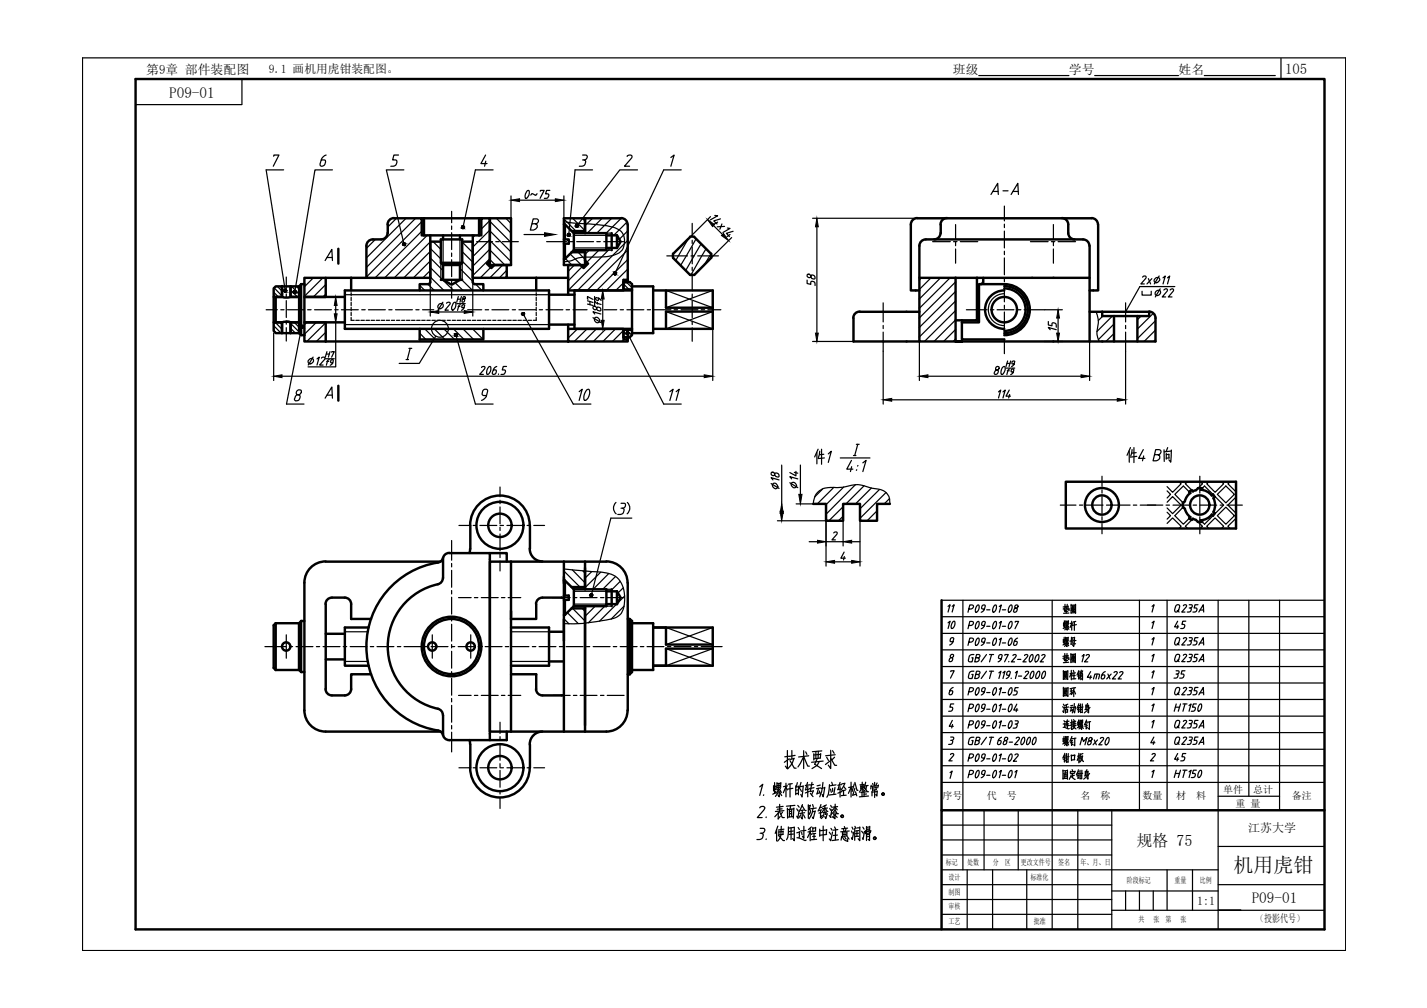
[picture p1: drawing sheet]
<svg xmlns="http://www.w3.org/2000/svg" width="297mm" height="210mm" viewBox="0 0 297 210" stroke-linecap="round" stroke-linejoin="round" font-family="sans-serif">
<defs><g id="words">
<text font-size="7.5" x="162.3" y="161.2">技术要求</text>
<text font-size="6.6" x="168.6" y="98.1">件1</text>
<text font-size="5.7" x="175.3" y="99.5">4:1</text>
<g font-size="5.3">
<text x="205.3" y="41.6">A-A</text>
<text x="123.8" y="84.7" transform="rotate(-90 123.8 84.7)">10</text>
<text x="220.5" y="132.6">螺杆</text>
<text x="220.5" y="146.4">圆环</text>
<text x="220.5" y="153.1">连接螺钉</text>
<text x="220.5" y="160.2">钳口板</text>
</g>
<g font-size="4.9">
<text x="108.3" y="42.7">0 75</text>
<text x="239.5" y="63.1">22</text>
<text x="217.3" y="69.8">15</text>
<text x="142.5" y="84.7" transform="rotate(-90 142.5 84.7)">11</text>
<text x="163.3" y="103" transform="rotate(-90 163.3 103)">18</text>
<text x="220.5" y="128.8">垫圈</text>
<text x="220.5" y="135.8">螺母</text>
<text x="243.4" y="142.5">35</text>
<text x="220.5" y="149.6">活动钳身</text>
<text x="243.8" y="159.8">45</text>
</g>
<g font-size="4.4">
<text x="170.7" y="60.7" transform="rotate(-90 170.7 60.7)">58</text>
<text x="167.2" y="102.7" transform="rotate(-90 167.2 102.7)">14</text>
<text x="196.5" y="131.9">10</text>
<text x="243.8" y="131.9">45</text>
<text x="243.8" y="135.5">Q235A</text>
<text x="243.8" y="139">Q235A</text>
<text x="243.4" y="149.2">HT150</text>
<text x="243.8" y="152.8">Q235A</text>
<text x="243.8" y="156.3">Q235A</text>
<text x="243.4" y="163">HT150</text>
</g>
<text font-size="4.2" x="256.8" y="181.6">机用虎钳</text>
<text font-size="4" x="199.7" y="128.8" transform="rotate(-90 199.7 128.8)">11</text>
<text font-size="3.3" x="236.5" y="176.1">规格 75</text>
<g font-size="3.2">
<text x="35.2" y="20.3">P09-01</text>
<text x="260.5" y="188.1">P09-01</text>
</g>
<text font-size="3.1" x="267.5" y="15.4">105</text>
<g font-size="2.7">
<text x="30.4" y="15.4">第9章 部件装配图</text>
<text x="198.4" y="15.4">班级</text>
<text x="222.5" y="15.4">学号</text>
<text x="245.3" y="15.4">姓名</text>
</g>
<g font-size="2.5">
<text x="56" y="15.3">9.1 画机用虎钳装配图。</text>
<text x="259.8" y="173.2">江苏大学</text>
<text x="249.2" y="188.4">1:1</text>
</g>
<text font-size="2.2" x="261.5" y="192.1">（投影代号）</text>
<g font-size="2.1">
<text x="196.2" y="166.4">序号</text>
<text x="205.4" y="166.4">代</text>
<text x="209.6" y="166.4">号</text>
<text x="224.9" y="166.4">名</text>
<text x="229.1" y="166.4">称</text>
<text x="237.8" y="166.4">数量</text>
<text x="244.8" y="166.4">材</text>
<text x="249" y="166.4">料</text>
<text x="254.6" y="165.1">单件</text>
<text x="260.9" y="165.1">总计</text>
<text x="268.9" y="166.4">备注</text>
<text x="257.2" y="168">重 量</text>
</g>
<g font-size="1.7">
<text x="196.9" y="180.1">标记</text>
<text x="197.4" y="183.2">设计</text>
<text x="201.3" y="180.1">处数</text>
<text x="206.7" y="180.1">分</text>
<text x="209.2" y="180.1">区</text>
<text x="212.5" y="180.1">更改文件号</text>
<text x="214.5" y="183.2">标准化</text>
<text x="220.2" y="180.1">签名</text>
<text x="224.9" y="180.1">年、月、日</text>
<text x="234.6" y="183.8">阶段标记</text>
<text x="244.5" y="183.8">重量</text>
<text x="249.8" y="183.8">比例</text>
<text x="197.4" y="189.4">审核</text>
<text x="197.4" y="186.3">制图</text>
<text x="197.4" y="192.5">工艺</text>
<text x="215.2" y="192.5">批准</text>
<text x="237" y="192.1">共</text>
<text x="240.1" y="192.1">张</text>
<text x="242.6" y="192.1">第</text>
<text x="245.7" y="192.1">张</text>
</g>
</g></defs>
<!-- layer: 0 -->
<g fill="none" stroke="#000" stroke-width=".25">
<path d="M17.2 12.1h262.9v185.8h-262.9zM50.4 16.5v5.3h-22.2M203.7 15.7h18.8M227.9 15.7h17.4M250.7 15.7h14.8M266.6 12.2v4.3M55.4 35.4h3.6M57 32.5v-.2h1.1l-1.2 2.3M67.9 32.3a1.95 1.95 0 0 0-1.2 2.2 .63 .63 0 0 0 .9-.3l.1-.8-.8-.1M69.2 35.4h-3.6l-4.2 25.4M83 32.3h-1l-.3 1h.7l.2 .1v.4a.8 .8 0 0 1-.7 .8h-.5M84.1 35.4h-3.7l3.7 15.5"/>
<path d="M101.1 32.3l-1 1.8h1.3M101.1 33.6l-.2 1M102.6 35.4h-3.6l-2.6 11.9M121.3 33.3l.5 .1a.85 .85 0 0 1-.7 1.2h-.5M121.3 32.3h.6a.55 .55 0 0 1 .3 .7 .55 .55 0 0 1-.6 .3M123.3 35.4h-3.6l-1.3 13.5M130.5 32.6l.3-.3a.48 .48 0 0 1 .8 .4l-1.6 1.9h1M132.7 35.4h-3.7l-8.9 11.6M139.6 32.8l.7-.5-.7 2.3M141.8 35.4h-3.6l-10.2 21.5M57.1 59.9l1.6 1.7M57.7 59.6l1 1"/>
<path d="M58.7 59.6h.1M60.7 59.6l1.6 1.6M61.7 59.6l.6 .6M65.2 57.9l-1.8 1.8M67.2 57.9l-3.8 3.8M67.8 59.3l-2.6 2.5M78.1 49.9l-1.8 1.8M82.5 45.5l-1.8 1.8M84.5 45.5l-8.2 8.2M86.5 45.5l-10.2 10.2M87.4 59.4l1 1.1M87.8 46.2l-11.5 11.5"/>
<path d="M87.8 48.2l-9.7 9.7M88.9 49l-8.8 8.9M89.1 59.2l1.3 1.3M89.6 55.7l4.8 4.8M89.6 53.7l2.6 2.7M89.6 50.4l-7.5 7.5M89.6 52.4l-5.5 5.5M89.6 54.3l-3.6 3.6M89.6 56.3l-1.6 1.6M89.6 57.7l2.8 2.8M89.6 51.7l2.2 2.2M89.6 58.7v7.1"/>
<path d="M90.2 50.3l1.6 1.6M91.8 54.7v3.6M92.2 49.9v5.3M94.7 58.9l1.7 1.6M95.7 55.9l2.7 2.7M95.7 57.9l2.7 2.6M95.7 49.9v5.3M96.2 54.7v3.6M96.2 54.4l2.2 2.2M96.2 52.4l2.2 2.2M96.2 50.4l2.2 2.2M98.1 50.3l.3 .3"/>
<path d="M98.4 58.7v7.1M98.9 49l-.5 .5M99 59.2l1.3 1.3M100.4 45.5l-.2 .2M102 50.1l4.4 4.4M102 48.1l4.4 4.4M102 46.1l4.4 4.4M102 45.9l-1.8 1.8M102 47.9l-3.6 3.6M102 49.9l-3.6 3.6M102 51.9l-3.6 3.5M102 53.9l-3.6 3.5"/>
<path d="M102 54l1.1 1.2M102 52.1l3.1 3.1M102.1 55.7l-2.1 2.2M103.3 45.5l3.1 3M104.6 55.2l-2.6 2.7M105.3 45.5l1.1 1.1M105.5 56.3l-1.5 1.6M106.4 40.8v4.7M117.4 45.6l2.5 2.5M117.4 40.8v4.7M117.7 53.8l1.3 1.4M118.6 52.9l2.4 2.3"/>
<path d="M119.2 45.5l2.6 2.5M119.5 51.6h6.7M119.5 49h6.7M119.6 55.2l-1.3 1.3M120.3 52.5l1.5 1.5M121.2 55.5l-2.9 3M121.2 45.5l.6 .5M122.7 52.1l-.9 .8M123.3 45.5l-1.5 1.5M124.7 52.1l-2.5 2.5M125.3 45.5l-3.1 3M126.2 48.5h1.1"/>
<path d="M126.2 52.1h1.1M127.1 51.6l-8.8 8.9M127.3 45.5l-3.1 3M129.3 45.5l-3.1 3M129.8 58.9l-1.6 1.6M129.8 59.1l1.1 1.2M130.4 58.7l1.2 1.2M130.5 46.2l-2.8 2.8M130.7 48.1l-1.8 1.7M130.7 50.1l-10.5 10.4M130.7 52.1l-8.5 8.4M130.7 54l-6.5 6.5"/>
<path d="M130.7 56l-4.5 4.5M130.7 58l-.3 .3M147.9 45.1l-4.2 4.2M148.5 47l1.9 1.8M148.8 44.9h.6l-1.5 .9M149.4 46.3l-.7 .3M150 45.6l-1.4 .4 .7 .6M150.3 46.6l-.5 1.1M150.8 47.1l-1.5 .1M151.4 47.5l.6 .1-1.5 .8M152 48.8l-.7 .5M152.3 49.5l-4.3 4.2"/>
<path d="M152.6 48.2l-1.4 .4 .6 .7M169.1 45.5h21.9M170 47.2v22.2M191.8 57.9l-.4 .4M193.8 57.9l-2.4 2.4M195.8 57.9l-4.4 4.4M197.8 57.9l-6.4 6.3M198.9 58.7l-7.5 7.5M237.9 57.7l.3-.2 .4 .2-.2 .3-.9 1.1h.7M241.3 57.5l-1 1.6M242.1 57.9l.5-.4-.5 1.6M243 57.9l.5-.4-.5 1.6"/>
<path d="M244.5 59.7h-7.2l-3 5.2M57 68.8l.5 .6M57 67.8l1.5 1.6M57 60.8l.9 1M57 69.4v9.8M57.3 67.1l1.4 1.5M58.3 67.1l.4 .5M58.7 78.3h87.9M60.5 69.3v.1M60.5 68.4l1 1M60.5 67.3l1.8 1.8M60.5 61.4l.4 .4"/>
<path d="M60.5 60.4l1.4 1.4M61.2 67.1l1.1 1M62.3 67.1h.1M63.9 67.1l-.5 .5M64.2 75.1l.7-.5a.59 .59 0 0 1 .2 .9 .59 .59 0 0 1-.9 0zM65.2 74.4l-1 1.6M65.9 67.1l-2.5 2.5M66 74.7l.4-.3-.4 1.6M66.9 74.6l.4-.2 .3 .1-.1 .4-1 1.1h.8M67.7 74.7h1.9M67.8 61.2l-.6 .6M67.8 67.2l-3.9 3.9"/>
<path d="M67.8 69.2l-1.9 1.9M67.8 61.8h3M67.8 67.1h3M67.9 73.7h.7M68 75.3h.4M68.1 73.2l-.4 1.2M68.5 74.9l-.3 .2-.3 1M68.7 73.2l-.3 1.2M69 73.3l.1-.1h.5l-.6 1.2M69.2 75.6l-.3-.1v-.5l.3-.1 .2 .3a.97 .97 0 0 1-.7 .9M69.9 67.1v9.3h-5.8M69.9 63.6v1.7"/>
<path d="M71.8 67.6h42.5M71.8 61.4h42.5M84.5 74.9h.5M85.1 72.5h.6M85.4 72.5l-.6 2.4M87.4 69.4l1.2 1.3M88.4 68.5l2.2 2.2M90.4 68.5l2.2 2.2M90.7 70l-3.4 5.7h-4.2M91.3 65h5.3M91.4 63.3a.5 .5 0 0 1 .8 .1 .5 .5 0 0 1-.2 .7 .51 .51 0 0 1-.8 0 .51 .51 0 0 1 .2-.8zM92.2 62.9l-1 1.7"/>
<path d="M92.4 68.5l2.2 2.2M92.9 63.1a.37 .37 0 0 1 .5-.2 .37 .37 0 0 1 .3 .4l-1.1 1.3h.7M94.4 68.5l2.2 2.2M94.4 63.1l.3-.2a1.13 1.13 0 0 1-.3 1.6l-.1 .1a.73 .73 0 0 1-.1-1.2zM95.1 63.2h1.7M95.3 62.3h.6M95.4 63.8h.3M95.4 61.8l-.3 1.1M95.8 63.4l-.3 .3-.3 .9M96 61.8l-.3 1.1M96.4 68.5l2.2 2.2M96.5 61.8a.31 .31 0 0 0-.2 .3 .31 .31 0 0 0 .4 .2 .36 .36 0 0 1-.1 .5 .36 .36 0 0 1-.4 0 .52 .52 0 0 1 .5-.6l.1-.3z"/>
<path d="M96.5 64.1h-.3v-.5l.3-.2 .2 .2v.1a.97 .97 0 0 1-.7 .9M98.4 68.5l2.2 2.2M100.2 76.5l.4-.2 .4 .2-.2 .4-.9 1.1h.7M100.4 68.5l.2 .2M101.8 76.4l.2-.1a1.14 1.14 0 0 1-.5 1.7 1.35 1.35 0 0 1 .3-1.6zM103.4 76.3l-.2 .1a1.64 1.64 0 0 0-.7 1.5l.2 .1a.56 .56 0 0 0 .5-.3 .56 .56 0 0 0 0-.7h-.5M103.8 77.9l-.1 .1M105.4 76.3h-.6l-.3 .7 .7 .1v.3l-.3 .5-.6 .1M119.6 60.5h6.8M119.6 68.5h6.8M120.2 68.5l-1.9 1.9M122.2 68.5l-2.7 2.6"/>
<path d="M122.3 63.3l1.1 .3M122.3 62.6l1.1 .4M122.4 62.3h-.1v-.5l1.1 .5M122.8 62.8v.6M123.4 66.2l1.7 1M123.6 63.7a.41 .41 0 0 0 0 .7 .41 .41 0 0 0 .6-.2v-.1a.53 .53 0 0 1 .7 0 .53 .53 0 0 1 .2 .5 .58 .58 0 0 1-.9-.5l-.4-.4zM123.8 61.8v1.8M123.8 66.2a.62 .62 0 0 1 .8 .1 .62 .62 0 0 1 0 .9 .69 .69 0 0 1-.7-.3 .69 .69 0 0 1-.1-.7zM123.8 65.4l-.4-.5 1.7 .5M124 62.8l.1 .3 1 .3M124.1 68.5l-2.6 2.6M124.4 62.9v.4"/>
<path d="M124.6 62.1l-.1 .5-.5-.2v-.3l.1-.1 .6 .1 .4 .5M125.5 62.3v4.4M126.1 68.5l-2.6 2.6M128.1 68.5l-2.6 2.6M129.8 68.8l-2.3 2.3M129.8 70l.1 .2M129.8 69.1l1.2 1.1M129.8 60.1l.1 .2M129.9 70.7l-.4 .4M130.4 68.7l1.1 1.1M131.4 68.7l.2 .1M138.6 60.5l9.8 3.6"/>
<path d="M138.6 64.9l9.8 3.6v10.7M148.4 60.5l-9.8 3.6M148.4 64.9l-9.8 3.6M169.1 71.1h8.6M183.8 73.1v11M191.4 71.1v8.1M193.2 78.3h31.8M198.9 60.7l-7.5 7.5M198.9 62.7l-7.5 7.5M198.9 64.7l-6.5 6.4M198.9 66.6l-4.5 4.5M198.9 68.6l-2.5 2.5"/>
<path d="M198.9 70.6l-.5 .5M207.4 76.4l-.2 .5 .3 .1a.5 .5 0 0 1 .3 .7 .5 .5 0 0 1-.7 .3 .68 .68 0 0 1 0-.8 .68 .68 0 0 1 .7-.3 .34 .34 0 0 0 .2-.5 .34 .34 0 0 0-.6 0zM208.6 76.6l.5-.3a1.22 1.22 0 0 1-.6 1.7 1.18 1.18 0 0 1 .1-1.4zM209 61.2a3.3 3.3 0 0 0-3.3 3.3 3.3 3.3 0 0 0 3.3 3.3M209.4 76.7h1.8M209.6 75.7h.7M209.7 77.2h.4M209.7 75.2l-.3 1.1M210.2 76.8l-.4 .3-.2 .9M210.4 75.2l-.4 1.1M210.9 77.5h-.4v-.5l.4-.2 .1 .3a.97 .97 0 0 1-.6 .9M211.1 75.8l-.5-.1 .1-.4 .4-.1 .1 .2a.97 .97 0 0 1-.6 .9"/>
<path d="M226.8 71.1v8.1M228.2 64.9a6.1 6.1 0 0 1 .1 4.3l.2 1.1 .3 .8M228.5 64.9l-.3 .2M229.6 65.8l-1 .9M231.5 65.8l-3.2 3.2M231.9 67.5l-3.3 3.2M231.9 69.5l-1.7 1.6M234.3 73.1v11M237.5 65.8l-.7 .8M237.7 60.6v.9h1.9v-.9M240.1 65.3l-3.3 3.2M240.5 66.8l-3.7 3.7"/>
<path d="M240.5 68.7l-2.3 2.4M240.5 70.7l-.4 .4M59.6 84.1h3.7M61.9 81.3a.5 .5 0 0 0-.2 .6 .5 .5 0 0 0 .6 .3 .72 .72 0 0 1 0 1 .72 .72 0 0 1-.9 .1 .86 .86 0 0 1 .8-1.1l.3-.1a.49 .49 0 0 0 .2-.8 .49 .49 0 0 0-.8 0zM99 84.1h3.6M101.2 82.4h-.5l-.3-.2 .1-.8a.58 .58 0 0 1 1-.1v.1a1.89 1.89 0 0 1-1.3 2M178.3 92.5h.5M178.5 92.5l-.6 2.4M185.6 83.3h47M207.8 81.6l.5-.4-.5 1.7M208.8 81.6l.4-.4-.4 1.7M210.1 81.2l-.7 1.3h.9"/>
<path d="M210.2 82.2l-.2 .7M117.4 118.5l5.8 .5a7.3 7.3 0 0 1 5.6 1.6 7.1 7.1 0 0 1 .5 7.1l-.7 .6a23.4 23.4 0 0 1-7.3 1.5l-3.9 .1M117.4 118.9l3.3 3.3M119.1 118.6l2.7 2.8M121.3 118.9l.5 .5M123.2 119l-1.4 1.4M125 119.2l-3.2 3.2M126.7 119.4l-3.2 3.3M128.2 104.6a1.59 1.59 0 0 0 .1 2.4M129.3 105.8l.5 .1a.85 .85 0 0 1-.7 1.2h-.5M129.3 104.8h.6a.55 .55 0 0 1 .3 .7 .55 .55 0 0 1-.6 .3M130.6 104.6a1.59 1.59 0 0 1-.1 2.4"/>
<path d="M131.5 107.9h-4.3l-4.1 16M71.8 131.6h4.8M71.8 137.7h4.8M106.4 131.6h7.9M106.4 137.7h7.9M117.4 128.8l1 1.1M118.1 127.6l2.3 2.3M119.2 126.7l2.6 2.6M119.5 125.8h6.7M119.5 123.1h6.7M121.2 126.7l.6 .6M121.9 126.2l-.1 .2"/>
<path d="M123.9 126.2l-2.1 2.1M125.9 126.2l-3.4 3.5M126.2 122.7h1.1M126.2 126.2h1.1M126.4 125.8l-.2 .1M128.1 120l-2.6 2.7M128.3 125.8l-3.5 3.6M129.1 121.1l-2.1 2M129.7 122.4l-1.1 1.1M129.9 126.2l-2.7 2.7M130 124.1l-1.4 1.4M138.6 130.7l9.8 3.5"/>
<path d="M138.6 135.1l9.8 3.5M148.4 130.7l-9.8 3.5M148.4 135.1l-9.8 3.5M196 138.8h79.7M196 135.3h79.7M196 131.9h79.7M196 128.4h79.7M196 125h79.7M197.9 139.9v-.2h.7l-.7 1.5M198 136.3l-.2 .5 .4 .2a.47 .47 0 0 1 0 .6 .47 .47 0 0 1-.6 .1 .67 .67 0 0 1 .7-.9 .32 .32 0 0 0 .2-.4 .32 .32 0 0 0-.5-.1zM198.4 133.6l-.6-.1 .1-.5 .5-.2 .1 .2a1.3 1.3 0 0 1-.8 1.3M200.4 125v56.1"/>
<path d="M201.7 133.7h.5a.43 .43 0 0 0 .4-.3 .43 .43 0 0 0-.3-.5h-.4l-.4 1.5M201.7 130.2h.5a.43 .43 0 0 0 .4-.3 .43 .43 0 0 0-.3-.5h-.4l-.4 1.5M201.7 126.8h.5a.43 .43 0 0 0 .4-.3 .43 .43 0 0 0-.3-.5h-.4l-.4 1.5M202.7 139.8h-.6l-.3 .2-.2 .9 .1 .4h.6l.3-.9h-.3M202.7 136.3h-.6l-.3 .3-.2 .8 .1 .4h.6l.3-.8h-.3M203.1 137l.7-.1 .1-.5-.6-.1-.4 1.5h.4l.4-.2 .1-.4-.2-.2M203.4 133l.2-.1a.94 .94 0 0 1-.5 1.5 1.43 1.43 0 0 1 .3-1.4zM203.4 129.5l.2-.1a.94 .94 0 0 1-.5 1.5 1.43 1.43 0 0 1 .3-1.4zM203.4 126.1l.2-.1a.94 .94 0 0 1-.5 1.5 1.43 1.43 0 0 1 .3-1.4zM204.9 133.7l-.6-.1 .1-.5 .5-.2 .2 .2a1.3 1.3 0 0 1-.9 1.3M204.9 130.2l-.6-.1 .1-.5 .5-.2 .2 .3a1.3 1.3 0 0 1-.9 1.2M204.9 126.8l-.6-.1 .1-.5 .5-.2 .2 .2a1.3 1.3 0 0 1-.9 1.3"/>
<path d="M205.3 139.8l-1.1 1.5M205.3 136.3l-1.1 1.5M205.4 133.9h.7M205.4 130.4h.7M205.4 127h.7M206 139.8h.8M206 136.3h.8M206.4 139.8l-.4 1.5M206.4 136.3l-.4 1.5M207 133l.2-.1a.94 .94 0 0 1-.5 1.5 1.43 1.43 0 0 1 .3-1.4zM207 129.5l.2-.1a.94 .94 0 0 1-.5 1.5 1.43 1.43 0 0 1 .3-1.4zM207 126.1l.2-.1a.94 .94 0 0 1-.5 1.5 1.43 1.43 0 0 1 .3-1.4z"/>
<path d="M208 133.2l.4-.3-.4 1.5M208 129.7l.4-.3-.4 1.5M208 126.3l.4-.3-.4 1.5M208.4 137.1l-.6-.1 .1-.5 .5-.2 .2 .3a1.3 1.3 0 0 1-.8 1.2M208.6 133.9h.7M208.6 130.4h.7M208.6 127h.7M209.2 136.5v-.2h.7l-.8 1.5M210 137.7v.1M210.3 133l.2-.1a.94 .94 0 0 1-.5 1.5 1.43 1.43 0 0 1 .3-1.4zM210.3 129.5l.2-.1a.94 .94 0 0 1-.5 1.5 1.43 1.43 0 0 1 .3-1.4zM210.3 126.1l.2-.1a.94 .94 0 0 1-.5 1.5 1.43 1.43 0 0 1 .3-1.4z"/>
<path d="M210.8 136.5l.4-.2 .3 .2-1 1.3h.7M211.3 129.6l.1-.2h.6l-.7 1.5M211.4 126.1l-.2 .4 .4 .2a.47 .47 0 0 1 0 .6 .47 .47 0 0 1-.6 .1 .67 .67 0 0 1 .7-.8 .32 .32 0 0 0 .2-.5 .32 .32 0 0 0-.5 0zM211.8 132.9l-.4 .2-.3 .4-.1 .7 .3 .2 .3-.1 .1-.6-.1-.2h-.4M211.8 137.3h.7M213.3 136.5l.3-.2 .3 .2-1 1.3h.7M213.4 140l.4-.2 .3 .1-1 1.4h.7M214.7 136.3h.1a.94 .94 0 0 1-.5 1.5 1.42 1.42 0 0 1 .4-1.5zM214.8 139.9l.2-.1a.94 .94 0 0 1-.5 1.5 1.43 1.43 0 0 1 .3-1.4zM215.7 136.6l.4-.3a.93 .93 0 0 1-.6 1.5l-.1-.4zM216 139.9l.2-.1a.93 .93 0 0 1-.5 1.5 1.33 1.33 0 0 1 .3-1.4zM216.9 136.5l.3-.2 .3 .2-1 1.3h.7"/>
<path d="M217.3 139.8h.1a.94 .94 0 0 1-.5 1.5 1.42 1.42 0 0 1 .4-1.5zM219 125v68.5M221.3 139.6v1.9M221.6 139.9v.5M221.9 137.3v.7M222 139.9v.4h-.4M222 140h-.4M222.2 139.8l-.9 .1M222.2 137.5l-.6 .1M222.3 139.6l-.1 1.9M222.4 137.9l-1.1 .1M222.9 137.9l.9-.1v.2"/>
<path d="M222.9 136.1v1.9M223 139.6v1.9M223.2 137.1l.1 .6h.3v-.3M223.4 139.6l.1 .3M223.8 136.1v1.9M224.6 139.6l-.4 1M224.7 139.9l-.3 .1M224.8 139.8l.1 .3M225.1 139.6v.7M225.2 136.6l.5-.3-.5 1.5M225.4 139.7l-.2 .4M226.1 136.5l.3-.2 .4 .2-1.1 1.3h.7"/>
<path d="M227 139.9l-.7 1.1h.9M230.1 139.9l-.5 .2-.2 .4-.2 .7 .3 .2 .3-.1 .2-.6-.2-.2h-.4M237.2 125v43.7M239.8 136.6l.4-.3-.4 1.5M239.8 133.1l.4-.3-.4 1.5M239.8 129.7l.4-.3-.4 1.5M239.8 126.3l.4-.4-.4 1.6M242.9 125v43.7M244.8 126.1l.6-.1 .2 .3-.3 .9-.6 .3-.2-.5zM246.3 126.1l.4-.2 .3 .2-1 1.4h.7M247.6 126.6l.3 .1v.5l-.2 .2-.6 .1M247.6 125.9h.4a.37 .37 0 0 1 .2 .5 .37 .37 0 0 1-.4 .2"/>
<path d="M249.4 125.9h-.7l-.1 .7h.4l.2 .3-.3 .5-.6 .1M249.5 127.5l1-1.6 .1 1.6M249.8 127h.7M253.6 125v68.5M260 125v40.8M266.3 125v43.7M196 159.5h79.7M196 156h79.7M196 152.6h79.7M196 149.1h79.7M196 145.7h79.7M196 142.2h79.7"/>
<path d="M197.9 157.1l.3-.2 .3 .2-1 1.3h.7M197.9 154.2h.4l-.1 .6-.2 .2h-.5M197.9 153.5h.5a.37 .37 0 0 1 .1 .4 .37 .37 0 0 1-.4 .3M198.2 150l-.6 1.2h.8M198.3 150.9l-.2 .7M198.4 143.2l-.4 .2-.3 .4-.1 .7 .3 .2 .2-.1 .2-.6-.2-.2h-.3M198.5 146.6h-.6l-.2 .7h.4l.2 .3-.3 .5h-.5M201.7 157.8h.5a.43 .43 0 0 0 .4-.3 .43 .43 0 0 0-.3-.5h-.4l-.4 1.5M201.7 150.9h.5a.43 .43 0 0 0 .4-.3 .43 .43 0 0 0-.3-.5h-.4l-.4 1.5M201.7 147.5l.8-.2 .1-.3v-.3l-.7-.1-.4 1.6M201.7 144h.5a.43 .43 0 0 0 .4-.3 .43 .43 0 0 0-.3-.5h-.4l-.4 1.5M202.7 153.5l-.6 .1-.3 .2-.2 .9 .1 .3 .6 .1 .3-.9h-.3"/>
<path d="M203.1 140.4h.7l.1-.5-.6-.1-.4 1.5h.4l.4-.2 .1-.4-.2-.3M203.1 154.2l.7-.1 .1-.4-.6-.2-.4 1.6h.4l.4-.3 .1-.4-.2-.2M203.4 157.1l.2-.1a.94 .94 0 0 1-.5 1.5 1.43 1.43 0 0 1 .3-1.4zM203.4 150.2l.2-.1a.94 .94 0 0 1-.5 1.5 1.43 1.43 0 0 1 .3-1.4zM203.4 146.8l.2-.2a1.06 1.06 0 0 1-.2 1.6h-.2a1.01 1.01 0 0 1 .2-1.4zM203.4 143.3l.2-.1a.94 .94 0 0 1-.5 1.5 1.43 1.43 0 0 1 .3-1.4zM204.9 157.8l-.6-.1 .1-.5 .5-.2 .2 .3a1.3 1.3 0 0 1-.9 1.2M204.9 150.9l-.6-.1 .1-.5 .5-.2 .2 .3a1.3 1.3 0 0 1-.9 1.2M204.9 147.5l-.6-.1 .1-.6 .5-.2 .2 .3a1.31 1.31 0 0 1-.9 1.3M204.9 144l-.6-.1 .1-.5 .5-.2 .2 .3a1.3 1.3 0 0 1-.9 1.2M205.3 153.5l-1.1 1.6M205.4 158h.7"/>
<path d="M205.4 151.1h.7M205.4 147.7h.7M205.4 144.2h.7M206 153.5h.8M206.4 153.5l-.4 1.6M207 157.1l.2-.1a.94 .94 0 0 1-.5 1.5 1.43 1.43 0 0 1 .3-1.4zM207 150.2l.2-.1a.94 .94 0 0 1-.5 1.5 1.43 1.43 0 0 1 .3-1.4zM207 146.8l.2-.2a1.06 1.06 0 0 1-.2 1.6h-.2a1.01 1.01 0 0 1 .2-1.4zM207 143.3l.2-.1a.94 .94 0 0 1-.5 1.5 1.43 1.43 0 0 1 .3-1.4zM207.9 140.1l.5-.3-.5 1.5M208 157.3l.4-.3-.4 1.5M208 150.4l.4-.3-.4 1.5"/>
<path d="M208 147l.4-.4-.4 1.6M208 143.5l.4-.3-.4 1.5M208.5 153.5l-.4 .3-.3 .4-.2 .6 .3 .3 .3-.2 .2-.5-.2-.2h-.4M208.6 158h.7M208.6 151.1h.7M208.6 147.7h.7M208.6 144.2h.7M208.8 140.1l.4-.3-.4 1.5M209.2 153.6l-.1 .4 .4 .2a.47 .47 0 0 1 0 .7 .47 .47 0 0 1-.6 .1 .67 .67 0 0 1 .7-.9 .32 .32 0 0 0 .1-.5 .32 .32 0 0 0-.5 0zM210.1 154.5h.7M210.1 140.6l-.6-.1 .1-.5 .5-.2 .2 .2a1.3 1.3 0 0 1-.8 1.3M210.3 157.1l.2-.1a.94 .94 0 0 1-.5 1.5 1.43 1.43 0 0 1 .3-1.4z"/>
<path d="M210.3 150.2l.2-.1a.94 .94 0 0 1-.5 1.5 1.43 1.43 0 0 1 .3-1.4zM210.3 146.8l.2-.2a1.06 1.06 0 0 1-.3 1.6h-.1a1.01 1.01 0 0 1 .2-1.4zM210.3 143.3l.2-.1a.94 .94 0 0 1-.5 1.5 1.43 1.43 0 0 1 .3-1.4zM210.5 141.2v.1M211.3 157.2l.3-.2 .3 .2-1 1.3h.7M211.3 150.8l.4 .1v.5l-.3 .2h-.5M211.3 150.1h.5a.37 .37 0 0 1 .1 .4 .37 .37 0 0 1-.4 .3M211.4 140.1l.4-.3-.4 1.5M211.5 153.7l.4-.2 .3 .2-1 1.4h.7M211.7 146.6l-.7 1.3h.9M211.7 147.5l-.2 .7M211.9 143.2h-.6l-.2 .7h.5l.1 .3-.3 .5h-.5"/>
<path d="M212 140.8h.7M212.9 153.7l.2-.2a.94 .94 0 0 1-.5 1.5 1.43 1.43 0 0 1 .3-1.3zM214.2 153.6l.1-.1a.94 .94 0 0 1-.5 1.5 1.42 1.42 0 0 1 .4-1.4zM215.3 153.6l.2-.1a.94 .94 0 0 1-.5 1.5 1.42 1.42 0 0 1 .3-1.4zM223.2 140.6l-.2-.4-.3 .8M223.2 140.2l-.5 .1M223.5 140.2v1.1M223.7 153.7v1.6l-.2-.2M223.8 140.1l-.5 .1M224.8 155.1l.4-1.5 .3 .8 .8-.8-.5 1.5M224.9 140.2v1.3M225.3 140.3v1.3l-.2-.3"/>
<path d="M226.8 153.7l-.2 .4 .4 .2a.47 .47 0 0 1 0 .6 .47 .47 0 0 1-.6 .1 .67 .67 0 0 1 .7-.8 .32 .32 0 0 0 .2-.5 .32 .32 0 0 0-.5 0zM227.1 140.7l-.2 .7M227.6 141.4l.3-1h.9l.1 .2-.2 .8M228.4 140.4l-.3 1M229.1 153.8l.3-.2 .3 .1-1 1.4h.7M230.4 153.7l.3-.1a.93 .93 0 0 1-.6 1.5 1.33 1.33 0 0 1 .3-1.4zM230.6 140.4l.4 1M231.3 140.4l-.9 1M231.9 140.1l.3-.2 .4 .1-1.1 1.4h.7M233.1 140.1l.3-.2 .4 .1-1.1 1.4h.7M239.8 157.1l.3-.2 .4 .2-1 1.3h.6M239.8 150.4l.4-.4-.4 1.6"/>
<path d="M239.8 146.9l.4-.3-.4 1.5M239.8 143.5l.4-.3-.4 1.5M239.8 140l.4-.3-.4 1.5M240.2 153.5l-.6 1.2h.8M240.2 154.3l-.1 .7M244.8 143.3l.6-.1 .2 .3-.3 1-.6 .2-.2-.5zM246.3 143.4l.4-.2 .3 .1-1 1.4h.7M247.6 143.8l.3 .1v.5l-.2 .2-.6 .1M249.4 143.2h-.7l-.1 .6h.4l.2 .4-.3 .4-.6 .1M249.5 144.7l1-1.5 .1 1.5M158.1 163.9l.7-.6-.7 2.3M158.1 168.2l.3-.2a.52 .52 0 0 1 .8 .3l-1.6 2h1.1"/>
<path d="M158.2 173.5l.6 .1a.82 .82 0 0 1-.7 1.2h-.5M158.2 172.5h.7a.55 .55 0 0 1 .3 .7 .55 .55 0 0 1-.7 .3M159 165.5l-.1 .1M159.5 170.1v.2M159.5 174.7v.1M161 163.6v1.1M161.2 163v2.2M161.4 164.8l.2 .4M161.5 165l-.6 .4M161.6 164.4l-.6 .1M161.6 163.6l-.1 .8M161.7 172.7v2.4"/>
<path d="M161.7 163v1.2M161.9 172l-.5 1.6M162 165.1l-.6 .7M162 169.3v1.2M162 174l1 1h.3M162.1 163.1v.8M162.1 173v.9M162.2 164.9v1l-.2-.3M162.2 164l-.4 .5M162.2 168.9l-.9 1.2M162.2 169l.6 1.3h.5M162.3 164.5h-.6"/>
<path d="M162.3 167.5v1.4M162.4 165.1l.3 .6M162.4 164.6l.2 .4M162.4 170l-.4 .5M162.5 164.2l-.7 .7M162.5 164.9l-.8 .1M162.5 163.9l-.8 .1M162.5 163v.9M162.6 172.1l-.2 2.4-.5 .7M162.8 168.4l-1 .1M162.9 169.1l-.4 .5M163 167.9l-1.4 .2"/>
<path d="M163 173.1l-.9 .2M163 173v.8h-.9M163.2 168.8l-1.8 .2M163.2 172.7l-1.2 .1M163.6 163.8l-.5 1.3M163.6 164l.3 .5M163.6 163.1v2.8M163.9 168.3v2.1M164.1 172.2l-.1 2.2-.3 .5M164.3 168.6v1.5M164.5 163.3v2.7M164.6 167.8l-.1 .7"/>
<path d="M164.7 168.9l-.4 .1M164.7 169.4l-.4 .1M164.7 172.4v2.4M164.8 168.5v1.5M165 164.2l-1 .1M165.1 170l-1.2 .2M165.2 173l-1 .2M165.2 173.7l-1 .1M165.2 168.4l-1.3 .2M165.3 168.3l-.2 2.1M165.3 172.2v2.9l-.3-.5M165.3 172.3l-1.2 .2"/>
<path d="M165.5 167.7l-1.8 .2M165.6 163.6v1.9M165.8 168.4l.3 .5M165.9 174.4l1.7 .6 .2-.1M166 164.5h-.4M166.1 167.7l.3 .4M166.1 165.2l-.5 .1M166.1 172.3l.3 .4M166.2 163.8l-.5 .1M166.2 163.7v1.8M166.4 168.7l-.3 1.7-.3-.4M166.4 173.3l-.6 .1"/>
<path d="M166.5 173.2l-.2 1.3M166.6 164.3l.2 .5M166.7 169.7l-.5 .7M166.7 162.9l-.3 1.3M166.9 173.3v.5M166.9 167.8l.7 1h.2M167 168.8v1.7l-.3-.4M167 167.5l-.6 1.5M167.2 163.6l-.3 2.3-.2-.5M167.2 169.7l.4 .6M167.3 168.7l-.6 .1M167.3 172.1v2.5l-.3-.5"/>
<path d="M167.5 169.2l-1 .2M167.8 172.9l-1.1 .1M168.1 162.9l-.4 1.6M168.1 163.7v2.2M168.3 167.6v2.8M168.4 164.3l-.8 .2M168.5 164.8l-.9 .3M168.6 173.3l-.5 1.1M168.6 167.8h-.3M168.6 173.4l.3 .4M168.6 172.5v2.6M168.7 167.7l-.3 .7 .3 .4-.2 .8-.1-.3"/>
<path d="M168.7 165.2l.5 .7M168.9 172.2l-.6 .5M169 173.1l-.8 .2M169 162.9l-.4 1.9 .7-.1M169.1 167.5l.2 .6M169.2 172.3v1M169.2 168.3l-.1 .9-.7 1.3M169.3 164.7l-.4 .8M169.4 164l-.9 .2M169.4 173.6v1.2M169.7 169h-.6M169.7 168.9l-.4 1.6-.2-.3"/>
<path d="M169.7 172.4l-.5 .1M169.7 174.1l-.6 .1M169.8 172.3l-.1 .7M169.8 173l-.6 .2M169.8 173.6h-.7M169.9 168.3l-1.2 .1M170 174.8l-1.1 .1M170.4 164.2l-.3 1.1M170.5 164.7l.3 .6M170.6 165l-.6 .3M170.6 172.7v1.4M170.8 164.1l-.8 .1"/>
<path d="M170.8 168.7v1.5M170.9 167.5l-.6 1.4M171.1 168.6l-.5 .2M171.1 169.2l-.6 .1M171.1 168.1l-.5 .1M171.2 169.8l-.4 .5M171.3 162.9l-.3 2-.4 1M171.4 172v3.1M171.6 169.2l-.3 .9-.4 .4M171.6 168.3l-.4 .7M171.6 164l-.7 .2M171.7 163.9l-.3 2-.3-.5"/>
<path d="M171.7 167.8v1.2M171.8 168.3l.5 .7M171.9 169.1l-.6 .1M172 169l-.2 .6M172 167.6l-.7 .4M172.1 172.8l-1.5 .2M172.1 172.7l-.1 1.1M172.1 173.8l-1.5 .1M172.2 169.5l-.4 .1M172.2 169.4l-.3 1.1-.2-.5M172.2 168.3l-1 .1M172.6 169.8l.3 .4"/>
<path d="M172.6 173.3l.3 .4M172.7 163.4l-.3 2.1-.3 .5M172.7 168.3l.3 .5M172.9 164.3l.1 .7M172.9 167.7l.2 .4M173 172.5l.2 .4M173.2 168.5l-.3 1.7M173.3 173.3l-.4 1.8-.3-.4M173.3 164.2v.6M173.4 169.4l.2 .3M173.7 169.8l-.5 .4M173.7 172.2l.3 .5"/>
<path d="M173.8 169.1v1.4l-.3-.3M173.8 168.6l.5 .8h.2M173.8 164l-.2 1.4M173.8 168.6l-.8 1M173.8 168.1l.5 .5M173.8 168l-.5 .8M173.8 167.5v1M173.9 169.8l.4 .4M173.9 172.8v2.1M174 165.4l-1.4 .2M174.1 169.3l-.3 .4M174.3 173.9l-.8 .1"/>
<path d="M174.4 168l-1.1 .1M174.4 172.7l-.9 .2M174.5 174.9l-1.3 .1M174.9 162.9l-.5 1.5M174.9 163.8v2.2M175.1 164.3l-.7 .2M175.2 174.2l-.1 .7M175.2 164.8l-.8 .4M175.4 173.3v1M175.4 174.4l.2 .4 .9 .4-.2-.5M175.6 163.7l.5 .7M175.6 164.6v1"/>
<path d="M175.6 172.7l.1 .3M175.8 172.1l.1 .4M175.8 174.2l.3 .5M175.9 163.1l-.7 1.4M176 164.5l-.8 .2M176.1 172.6l-.1 .4M176.1 165.6l-1 .1M176.1 173.8h-.7M176.3 173.4l-.9 .1M176.3 173.3v.8M176.3 174.1h-.9M176.4 174.2l.3 .5"/>
<path d="M176.4 172.5l-1.2 .1M176.8 173l-1.8 .2M177.2 162.9v3.1M177.2 163.9l-.6 1.3M177.2 164.2l.2 .3M177.2 173l.2 .5M177.4 172.2l.2 .5M177.5 163.8l-.9 .2M177.7 173.3l-.3 1.5-.2-.4M177.8 163.2l-.4 1.6M177.9 172.5v2.5M178 162.9l.4 1.7h.2"/>
<path d="M178 164.2l-.5 1.4M178 172.1l.2 .4M178.1 164.9l.2 .8M178.3 165.4l-.9 .2M178.4 173v1.1M178.7 173.5l-.6 .1M178.8 173h-.7M178.8 174.1l-.8 .1M179 172.2v2.9l-.4-.4M179 172.4h-.6M179.2 163.6v.7M179.4 173.1l.3 .4"/>
<path d="M179.4 165.2v.7M179.4 164.1l-.5 .9M179.5 164.2l.4 .4M179.5 162.9v1.9M179.5 174.5l.1 .2M179.6 172.2l.3 .5M179.8 163.7l-.6 .1M179.8 163.6v.4M179.9 165v.9M179.9 164l-.7 .1M179.9 163.4h-.9M179.9 173.1l-.3 1.7"/>
<path d="M180 164l.5 .9h.3M180.2 173v.6M180.2 162.9l-.3 1.3M180.4 165.3l-.5 .1M180.4 164.9l-1.2 .1M180.4 172.1v1.1M180.4 173.3v1.7M180.4 163.6l-.2 .7-.4 .5M180.7 163.6h-.7M180.7 172.7h-.3M180.7 172.6v.5M180.8 165.8l-1.9 .1"/>
<path d="M180.8 174.2l-.4 .1M180.8 173.8h-.4M181 173.3v1.7l-.3-.2M181 172.2l-.6 .1M181 173.5l-.6 .1M181 172.1v.9M181.3 173l-1.1 .2M181.3 173l-.1 .4M181.3 163.5v.8M181.5 164.8v.9M181.6 163.1l.2 .4M181.6 163.9v.8"/>
<path d="M182.1 162.9v.8M182.1 164.5v1.6M182.4 164l-.8 .1M182.4 163.9v.6M182.4 164.5h-.8M182.6 163.1l-.3 .5M182.6 164.8l-1.1 .2M182.6 164.7l-.1 1.1-.2-.3M182.8 163.6l-1.5 .2M182.9 163.5l-.2 .6M196 162.9h79.7M196 178h35.4"/>
<path d="M196 174.9h35.4M196 171.8h35.4M197.8 160.9l.4-.3-.4 1.5M201.7 161.3h.5a.43 .43 0 0 0 .4-.4 .43 .43 0 0 0-.3-.5h-.4l-.4 1.6M203.4 160.6l.2-.2a.94 .94 0 0 1-.5 1.5 1.43 1.43 0 0 1 .3-1.3zM204.8 168.7v12.4M204.9 161.3l-.6-.2 .1-.5 .5-.2 .2 .3a1.3 1.3 0 0 1-.9 1.3M205.4 161.4h.7M207 160.6l.2-.2a.94 .94 0 0 1-.5 1.5 1.43 1.43 0 0 1 .3-1.3zM208 160.8l.4-.4-.4 1.6M208.6 161.4h.7M210.3 160.6l.2-.2a.94 .94 0 0 1-.5 1.5 1.43 1.43 0 0 1 .3-1.3z"/>
<path d="M211.3 160.8l.4-.4-.4 1.6M211.9 168.7v12.4M221.3 162.1h.9v.1M221.3 160.3v1.9M222.2 160.3v1.9M222.9 161.7l.9 .6M223 161.4l-.4 .9M224.4 168.7v24.8M224.4 161.1v1l.2-.3M224.8 160.4v1.8M225.2 162.1h-.4M225.2 160.4v1.8"/>
<path d="M226.5 160.6v1.6l-.2-.2M226.8 161.1l-1.2 1.1M231.4 168.7v24.8M239.8 160.7l.4-.3-.4 1.5M253.6 165.8h12.7M253.6 176.3h22.1M196 184.2h35.4M196 190.4h35.4M196 187.3h35.4M196 181.1h57.6M201.3 181.1v12.4M206.6 181.1v12.4"/>
<path d="M213.7 181.1v12.4M231.4 189.6h44.3M231.4 185.5h22.2M234.3 185.5v4.1M237.2 185.5v4.1M240.1 185.5v4.1M242.9 181.1v8.5M248.2 181.1v8.5M253.6 184.2h22.1M258.3 189.6h-4.7h4.7"/>
<circle cx="84.1" cy="50.8" r=".28"/>
<circle cx="96.4" cy="47.3" r=".28"/>
<circle cx="118.4" cy="48.9" r=".28"/>
<circle cx="120.1" cy="47" r=".28"/>
<circle cx="128" cy="56.9" r=".28"/>
<circle cx="59.4" cy="60.5" r=".28"/>
<circle cx="61.3" cy="60.8" r=".28"/>
<circle cx="62.8" cy="68" r=".28"/>
<circle cx="91.6" cy="68.5" r="1.76"/>
<circle cx="94.9" cy="69.7" r=".28"/>
<circle cx="108.9" cy="65.4" r=".28"/>
<circle cx="130.6" cy="69.4" r=".28"/>
<circle cx="123.1" cy="123.9" r=".28"/>
<circle cx="175.3" cy="170" r=".23"/>
<circle cx="175.3" cy="170" r=".28"/>
<circle cx="182.1" cy="174.5" r=".23"/>
<circle cx="182.1" cy="174.5" r=".28"/>
<circle cx="183.8" cy="165.4" r=".28"/>
<circle cx="183.8" cy="165.4" r=".23"/>
</g>
<path d="M28.2 16.5h247.5v177h-247.5zM196 125v43.7M275.7 168.7h-79.7v24.8" fill="none" stroke="#000" stroke-width=".51"/>
<g fill="none" stroke="#000" stroke-width=".51">
<path d="M58.7 59.6h1.8v2.2l-.6 .2-1.2-.2zM62.3 59.6v9.8M62.3 59.6h-1.8v2.2h1.8h-1.8M62.7 59.2v10.6M62.7 59.2h.7M62.7 59.2l-.4 .4M63.4 59.2v-1.3h4.4v3.9M63.4 59.2v10.6M67.8 57.9h5.3M70.4 51.8v3.1M73.1 57.9v2.6M73.1 57.9h3.2"/>
<path d="M77.6 49.9a1.33 1.33 0 0 0-1.3 1.3v6.7h13.3M80.7 46.7a1.33 1.33 0 0 1 1.3-1.3l5.8 .1v3.5h.5M80.7 48.5a1.33 1.33 0 0 1-1.4 1.4h-1.7M80.7 46.8v1.7M87.8 45.5h12.4M88.3 49h11.4M88.3 45.5v3.5M89.6 58.7l-.1 .2-.4 .3h-1.7v1.3M89.6 49v9.7M89.6 50.3h2.2M91.8 54.7h4.4M91.8 58.3h4.4"/>
<path d="M92.2 55.2v3.1l1.8 1 1.7-1v-3.1M92.2 49v.9M92.2 55.2h3.5M95.7 49v.9M96.2 50.3h2.2v8.4M96.2 54.7v-4.8h-4.4v4.8l.4 .5M96.2 54.7l-.5 .5M98.4 49v8.9h7.1v-2.7M98.4 58.7l.1 .2 .4 .3h1.7v1.3M99.7 49h.5v-3.5h1.8v8.8l-.7 .6 1 .9 .6-.6h3.5v-9.7h-4.4v9.7h4M99.7 45.5v3.5M105.5 57.9h6.1"/>
<path d="M111.6 57.9h6.7M111.6 57.9v2.6M117.4 49.9h1v.8h-1M117.4 46.7h.2M117.4 53.9h.2M117.6 46.7v3.2M117.6 50.7v3.2M117.6 46.7l1.9 1.8M119 48.1h2.8M119 52.5h2.8M119.5 48.5h6.7v3.6h-6.7M119.5 48.5v3.6"/>
<path d="M119.5 52.1l-1.9 1.8M121.8 54.3l.6 .6-.9 .9-.7-.6h-2.5v5.3h11.5v-1.8M121.8 45.5v3M126.2 49h2.2M126.2 51.6h2.2M127.3 48.5v3.6M128.4 49l.8 1.3-.8 1.3M128.4 49v2.6M129.8 58.7h1.3l.5 .5v10.2M130.6 46.7a1.33 1.33 0 0 0-1.3-1.3l-11.9 .1v9.7h4.4v-3.1M130.7 46.8v11.9h-.9M130.7 58.3h-.9v2h1.8"/>
<path d="M131.6 59.6h4.4v9.8h-4.4M140.1 52.8v.9l3.6 3.6M143.6 49.3h.9M143.7 49.3l-3.6 3.6M144.5 49.3l3.5 3.6M148 52.8v.9l-3.5 3.5h-.9M189.6 46.8v13.7h1.8M191.4 57.9h7.5M192.7 49.9a1.33 1.33 0 0 0-1.3 1.3v19.9h7.5v-13.2M192.7 49.9h32.7a1.33 1.33 0 0 1 1.4 1.3v19.9M195.8 48.5a1.33 1.33 0 0 1-1.4 1.4M195.8 46.8v1.7"/>
<path d="M197.1 45.4a1.33 1.33 0 0 0-1.3 1.3M198.9 57.9h4.5M203.4 57.9v8.8h-4.5M203.4 57.9h23.4M204.6 58.7l-.2 .4-.2 .1M204.7 57.9v.8M209 59.6a4.9 4.9 0 0 1 4.9 4.9 4.9 4.9 0 0 1-4.9 4.9M209 59.2a5.3 5.3 0 0 1 5.4 5.3 5.3 5.3 0 0 1-5.4 5.3M209.1 59.2h-5.3v7.9h-3.6v3.6h8.9M221 45.4a1.33 1.33 0 0 1 1.4 1.3M222.4 46.8v1.7M222.4 48.5a1.33 1.33 0 0 0 1.3 1.4"/>
<path d="M227.2 45.4a1.33 1.33 0 0 1 1.3 1.3M227.2 45.5l-36.3-.1a1.33 1.33 0 0 0-1.3 1.3M228.6 46.8v13.7h-1.8M57 67.1h1.7v2.3h-1.3l-.4-.5zM57 60.1l.4-.5h1.3v2.2h-1.7zM57 61.8v5.3M58.7 67.1l.6-.1 1.2 .1M58.7 61.8h-1.3v5.3h1.3M58.7 67.1v2.3h1.8v-2.3M59.6 67l.9 .1M60.5 67.1h1.8h-1.8v2.3h1.8M62.3 69.4l.4 .4h.7"/>
<path d="M63.4 69.8v1.3h4.4M63.4 61.8h8.4M63.4 67.1h8.4M63.6 67.1h4.2v4M67.8 71.1h50.5M71.8 60.5h42.5v8h-42.5zM87.4 68.5v2.2h13.2v-2.2M114.3 67.6h5.3M114.3 61.4h5.3M118.3 68.5h11.5v1.7h.9v.9h-12.4zM118.3 60.5v.9M118.3 67.6v.9"/>
<path d="M131.6 68.7h-1.8v2h.9M131.6 69.4v.4l-.5 .4h-1.3M131.6 60.5h-12v8h12M136 60.5h12.4v8h-12.4M138.6 60.5v3.6h9.8M148.4 64.9h-9.8v3.6M177.7 66.2v4.9h13.7M179 64.9a1.33 1.33 0 0 0-1.4 1.3M179 64.9h12.4M209 60.5a4 4 0 0 0-4 4 4 4 0 0 0 4 4M209 60.1a4.4 4.4 0 0 1 4.5 4.4 4.4 4.4 0 0 1-4.5 4.4M226.8 64.9h2.6"/>
<path d="M229.4 64.9h9.8v.9h-9.8zM231.9 65.8v5.3M236.8 65.8v5.3M239.2 64.9a1.33 1.33 0 0 1 1.3 1.3M240.5 66.2v4.9h-41.6h1.3M70.4 80.3v3.1M91.7 117l-23.9-.1a4.4 4.4 0 0 0-4.4 4.4v26.6M92.2 116.2a1.31 1.31 0 0 1-1 .9 17.7 17.7 0 0 0-14.9 17.7 17.7 17.7 0 0 0 15.2 17.4l.6 .5 .1 .4M93.5 115.1a1.27 1.27 0 0 0-1.3 1.4v3.9a1.33 1.33 0 0 1-1.1 1.3M93.5 115.2h8.5v38.9h3.5v-1.8M97.9 109.4a6.2 6.2 0 0 1 6.2-6.2 6.2 6.2 0 0 1 6.2 6.2M97.9 109.4v4.9l-.2 .8"/>
<path d="M102 115.2h3.5v1.8M106.4 117h-4.4v35.3h4.4M106.4 117h19.8M106.4 117v35.3M110.3 114.3a2.65 2.65 0 0 0 2.6 2.6M110.3 109.4v4.9M117.4 117v35.3M121.8 117v5.7M126.2 116.9a4.4 4.4 0 0 1 4.4 4.4M169.3 104.9h2.6v3.5h3.6v-3.5h3.5v3.5h3.6v-3.5h2.6M221.9 100.3h35.4v9.8h-35.4zM246.7 104.4l-.5 .3v.9a1.37 1.37 0 0 1 .8 1.1l.8 1"/>
<path d="M247.5 107.9l.5 .4M247.6 102.4l.2 .3M247.8 102.7l-.6 .5-.6 1.1M247.8 107.7l-.2 .2M248 102.1l-.5 .3M248.1 102.1l.2 .2M248.3 108l.6 .3M248.3 108l-.2 .3M248.9 102.1l-.6 .2M248.9 108.3l.5 .4M249.4 101.6l.8 .1M249.4 101.7l-.5 .4"/>
<path d="M249.9 102l1.3 .3 1 .9 .3-.3 .3 .6M249.9 108.4l.4 .3M250.2 108.7h-.8M250.3 101.7l-.4 .3M252.6 103.7l.3 1.5-.3 1.4M252.6 106.6l.3 .3M252.8 106.9l-.3 .5-.2-.3-1.1 .9-1.3 .4M252.9 103.5l-.3 .2M57.4 129.8v9.7M57.4 129.8l-.4 .4v8.9l.4 .4M57.4 139.5h4.9M57.4 129.8h4.9"/>
<path d="M62.3 129.8v9.7M62.3 139.5l.4 .4M62.7 129.3v10.6M62.7 139.9h.7M62.7 129.3h.7M62.7 129.3l-.4 .5M67.8 125.8a1.33 1.33 0 0 1 1.3-1.4h2.7a1.33 1.33 0 0 1 1.3 1.4v3.1h4.1M67.8 125.8v17.7M67.8 137.3h4M67.8 132h4M76.7 130.7h-4.9v7.9h4.9M91.2 121.7a13.3 13.3 0 0 0-10.5 12.9 13.3 13.3 0 0 0 10.5 13"/>
<path d="M106.4 130.7h7.9v7.9h-7.9M111.6 125.8v3.1h-5.2M114.3 137.7h3.1M114.3 131.6h3.1M116.9 124.4l.4 .1M116.9 124.4h-4a1.33 1.33 0 0 0-1.3 1.4M117.4 129v4.4M117.4 120.9h.2M117.4 128h.2M117.4 124h1v.9h-1M117.6 120.9v3.1M117.6 124.9v3.1"/>
<path d="M117.6 120.9l1.9 1.8M119 122.2h2.8M119 126.7h2.8M119.5 122.7h6.7v3.5h-6.7M119.5 122.7v3.5M119.5 126.2l-1.9 1.8M121.8 126.2v26.1M126.2 123.1h2.2M126.2 125.8h2.2M127.3 122.7v3.5M128.4 123.1l.8 1.3-.8 1.4M128.4 123.1v2.7"/>
<path d="M130.7 128.9h.4l.5 .4v10.6l-.5 .5M130.7 121.4v26.5M131.1 128.9v11.5M131.6 129.8h4.4v9.7h-4.4M136 130.7h12.4v7.9h-12.4M138.6 130.7v3.5h9.8M148.4 135.1h-9.8v3.5M63.4 147.9a4.4 4.4 0 0 0 4.4 4.4h23.9M77.2 140.4h-4.1v3.1a1.33 1.33 0 0 1-1.3 1.3h-2.7a1.33 1.33 0 0 1-1.3-1.3M91.1 147.6a1.33 1.33 0 0 1 1.1 1.3M92.2 148.9v3.9a1.33 1.33 0 0 0 1.3 1.3M93.5 154.1h8.5"/>
<path d="M97.7 154.1l.2 .9M97.9 155v4.9a6.2 6.2 0 0 0 6.2 6.2 6.2 6.2 0 0 0 6.2-6.2M106.4 140.4h5.2v3.1M106.4 152.3h19.8M110.3 155v4.9M111.6 143.5a1.33 1.33 0 0 0 1.3 1.3h4M112.9 152.3a2.65 2.65 0 0 0-2.6 2.7M117.3 144.7l-.4 .1M130.6 147.9a4.4 4.4 0 0 1-4.4 4.4M130.7 140.4h.4"/>
<circle cx="209" cy="64.5" r="2.65"/>
<circle cx="104.1" cy="109.4" r="4.9"/>
<circle cx="104.1" cy="109.4" r="2.43"/>
<circle cx="229.4" cy="105.2" r="3.5"/>
<circle cx="229.4" cy="105.2" r="2.01"/>
<circle cx="249.7" cy="105.2" r="2.01"/>
<circle cx="59.6" cy="134.6" r=".87"/>
<circle cx="90" cy="134.6" r=".87"/>
<circle cx="94" cy="134.6" r="6.2"/>
<circle cx="94" cy="134.6" r="5.7"/>
<circle cx="98" cy="134.6" r=".87"/>
<circle cx="104.1" cy="159.9" r="4.9"/>
<circle cx="104.1" cy="159.9" r="2.43"/>
</g>
<g fill="none" stroke="#000" stroke-width=".25">
<path d="M59.6 57.7v2.8M94 44v2.4M94 47.1v.7M94 48.5v3.5M94 52.7v.7M94 54.1v3.5M94 58.3v.7M94 59.7v2.4M99.2 50.3h3.3M103.2 50.3h.7M104.6 50.3h3.3M113.8 50.3h4.1"/>
<path d="M118.6 50.3h.7M120 50.3h3.6M124.2 50.3h.8M125.7 50.3h4.1M138.8 53.3h4.3M143.8 53.3h.7M144.1 46.5v2.8M144.1 50v.7M144.1 51.4v3.5M144.1 55.7v.6M144.1 57.1v3.5M145.2 53.3h4.3"/>
<path d="M194.1 50.3h3.7M198.5 50.3h.7M198.9 46.8v2.9M198.9 50.4v.8M198.9 51.8v3M199.9 50.3h3.6M209.1 42.9v3.1M209.1 46.7v.7M209.1 48.1v3.5M209.1 52.3v.7M209.1 53.7v3.5M209.1 57.9v.8"/>
<path d="M209.1 59.3v3.6M214.5 50.3h3.7M218.8 50.3h.8M219.3 46.8v2.9M219.3 50.4v.8M219.3 51.8v3M220.2 50.3h3.7M55.4 64.5h2.3M58.4 64.5h.7M59.6 61.2v.7M59.6 62.6v3.5M59.6 66.8v.7"/>
<path d="M59.6 68.2v2.8M59.8 64.5h3.6M64 64.5h.8M65.5 64.5h3.5M69.7 64.5h.7M71.1 64.5h3.5M75.3 64.5h.7M76.7 64.5h3.5M80.9 64.5h.7M82.3 64.5h3.5M86.6 64.5h.6M88 64.5h2.3"/>
<path d="M97.4 64.5h2.9M101 64.5h.7M102.4 64.5h3.5M106.6 64.5h.7M108 64.5h3.5M112.3 64.5h.6M113.7 64.5h3.5M117.8 64.5h.8M119.3 64.5h2.9M125.7 64.5h2.7M129.1 64.5h.7M130.5 64.5h3.5"/>
<path d="M134.7 64.5h.7M136.1 64.5h3.5M140.3 64.5h.7M141.8 64.5h3.5M144.1 61.2v.8M144.1 62.7v3.5M144.1 66.9v.7M144.1 68.3v2.8M146 64.5h.7M147.3 64.5h2.8M183.8 63.1v3.9M183.8 67.8v.6"/>
<path d="M183.8 69.2v3.9M201.2 64.5h4.3M206.1 64.5h.8M207.5 64.5h3.6M209.1 63.6v.6M209.1 65v3.5M209.1 69.2v.7M209.1 70.6v3M211.8 64.5h.7M213.2 64.5h4.3M234.3 63.1v3.9M234.3 67.8v.6"/>
<path d="M234.3 69.2v3.9M229.4 99.2v2.1M249.8 99.2v2.1M94 112.6v4.1M94 117.3v.8M94 118.8v3.5M95.5 109.4h2.3M98.5 109.4h.7M99.9 109.4h3.5M104.1 109.4h.7M104.1 101.4v2M104.1 104.2v.7"/>
<path d="M104.1 105.6v3.5M104.1 109.8v.7M104.1 111.2v3.5M104.1 115.4v.7M104.1 116.8v2.1M105.5 109.4h3.5M109.7 109.4h.7M111.1 109.4h2.3M220.7 105.2h3.3M224.7 105.2h.7M226.1 105.2h3.5M229.4 102v.7"/>
<path d="M229.4 103.4v3.5M229.4 107.6v.7M229.4 109v2.2M230.3 105.2h.7M231.7 105.2h3.5M235.9 105.2h.7M237.3 105.2h4.7M242.7 105.2h.7M244.2 105.2h3.5M248.4 105.2h.7M249.8 105.2h3.5M249.8 102v.7"/>
<path d="M249.8 103.4v3.5M249.8 107.6v.7M249.8 109v2.2M254 105.2h.7M255.4 105.2h3.2M55.1 134.6h4.4M59.6 132.2v4.9M60.2 134.6h.7M61.6 134.6h3.5M65.9 134.6h.6M67.3 134.6h3.5M71.4 134.6h.8"/>
<path d="M72.9 134.6h3.5M77.1 134.6h.7M78.5 134.6h3.5M82.7 134.6h.7M84.1 134.6h3.5M88.3 134.6h.7M89.7 134.6h3.5M90 132.2v4.9M94 134.6h.6M94 123v.7M94 124.4v3.5M94 128.6v.7"/>
<path d="M94 130v3.5M94 134.2v.7M94 135.6v3.5M94 139.9v.6M95.4 134.6h3.5M95.4 124.4h2.7M98 132.2v4.9M98.7 124.4h.8M99.6 134.6h.7M100.2 124.4h3.5M101 134.6h3.5M104.4 124.4h.7"/>
<path d="M105.2 134.6h.7M105.8 124.4h2.6M106.6 134.6h3.5M110.8 134.6h.7M112.2 134.6h3.5M115.1 124.4h3.6M116.4 134.6h.7M117.8 134.6h3.6M119.4 124.4h.7M120.8 124.4h3.5M122.1 134.6h.7M123.5 134.6h3.5"/>
<path d="M125 124.4h.7M126.4 124.4h3.5M127.7 134.6h.7M129.1 134.6h3.5M133.3 134.6h.7M134.7 134.6h3.5M138.9 134.6h.7M140.3 134.6h3.5M144.6 134.6h.6M146 134.6h4.3M94 141.3v3.5M94 145.4v.8"/>
<path d="M94 146.9v3.5M94 151.1v.7M94 152.5v4.1M95.4 144.8h2.7M95.5 159.9h2.3M98.5 159.9h.7M98.7 144.8h.8M99.9 159.9h3.5M100.2 144.8h3.5M104.1 150.4v2.3M104.1 153.4v.7M104.1 154.8v3.5"/>
<path d="M104.1 159v.8M104.1 159.9h.7M104.4 144.8h.7M105.5 159.9h3.5M105.8 144.8h2.6M109.7 159.9h.7M111.1 159.9h2.3M115.1 144.8h3.6M119.4 144.8h.7M120.8 144.8h3.5M125 144.8h.7M126.4 144.8h3.5"/>
<path d="M104.1 160.4v3.5M104.1 164.7v.6M104.1 166.1v2.2"/>
</g>
<g fill="none" stroke="#000" stroke-width=".25">
<path d="M73.1 66.1v.6h.6M73.1 60.9v.6M73.1 61.9v.7M73.1 62.9v.8M73.1 64v.7M73.1 65.1v.6M74.1 66.7h.7M75.1 66.7h.7M76.2 66.7h.7M77.2 66.7h.8M78.3 66.7h.7M79.4 66.7h.7"/>
<path d="M80.4 66.7h.7M81.5 66.7h.7M82.5 66.7h.7M83.6 66.7h.7M84.6 66.7h.7M85.7 66.7h.7M86.7 66.7h.7M87.8 66.7h.7M88.8 66.7h.8M89.9 66.7h.7M91 66.7h.6M92 66.7h.7"/>
<path d="M93.1 66.7h.7M94.1 66.7h.7M95.2 66.7h.7M96.2 66.7h.7M97.3 66.7h.7M98.3 66.7h.7M99.4 66.7h.7M100.4 66.7h.8M101.5 66.7h.7M102.6 66.7h.6M103.6 66.7h.7M104.7 66.7h.7"/>
<path d="M105.7 66.7h.7M106.8 66.7h.7M107.8 66.7h.7M108.9 66.7h.7M109.9 66.7h.7M111.6 66.1v.6h-.6M111.6 60.9v.6M111.6 61.9v.7M111.6 62.9v.8M111.6 64v.7M111.6 65.1v.6"/>
</g>
<!-- layer: 0 -->
<g fill="#000" stroke="#000" stroke-width=".21">
<path d="M84.1 51.1h.1zM84.1 50.6h.1zM96.1 47.2h.5zM96.1 47.5h.5zM96.2 47.1h.4zM96.2 47.1h.3zM96.3 47.1h.2zM96.3 47.6h.1zM106.4 41.7l1.7-.3v.6zM118.2 48.8h.4zM118.2 49.1h.4zM118.3 48.7h.3z"/>
<path d="M118.3 49.2h.2zM119.8 46.9h.5zM119.9 46.8h.4zM120 47.3h.2zM120 47.3h.1zM127.8 57.1h.4zM128 56.7h.1zM128 57.2h.1zM147.3 45.7l1.4 1.1-.4 .4zM150.6 48.6l1.1 1.5-1.5-1zM170 45.5l.3 1.7h-.6zM57 78.3l1.7-.3v.6z"/>
<path d="M59.2 60.4h.4zM59.2 60.7h.4zM59.2 60.8h.3zM59.3 60.8h.2zM61.1 60.9h.5zM61.3 61.1h.1zM62.8 67.8h.1zM62.8 68.3h.1zM69.9 61.8l.3 1.8h-.6zM69.6 65.3h.6l-.3 1.8zM89.6 65l1.7-.3v.6zM94.7 70h.4z"/>
<path d="M94.9 69.5h.1zM94.9 70h.1zM96.6 64.7l1.8 .3-1.8 .3zM108.7 65.6h.4zM108.8 65.1h.2zM108.8 65.6h.2zM125.5 60.5l.3 1.8h-.6zM125.2 66.7h.6l-.3 1.8zM130.4 69.5h.5zM130.5 69.2h.3zM130.5 69.7h.2zM130.6 69.7h.1z"/>
<path d="M146.6 78l1.8 .3-1.8 .3zM169.7 69.4h.6l-.3 1.7zM191.4 78.3l1.8-.3v.6zM225 78l1.8 .3-1.8 .3zM183.8 83.3l1.8-.3v.6zM232.6 83l1.7 .3-1.7 .3zM122.8 123.9h.5zM122.8 124.1h.5zM122.9 123.7h.4zM123 124.2h.1zM123 123.7h.1z"/>
<path d="M84.1 50.6h.1zM84.1 50.6h.1zM84 50.6h.2zM84 50.6h.2z"/>
<path d="M84 50.6h.3zM84 50.6h.3zM84 50.6h.3zM84 50.6h.3z"/>
<path d="M84 51.1h.2zM84 51.1h.2z"/>
<path d="M84 50.6l.3 .1zM84 50.6l.3 .1zM83.9 50.7h.4zM83.9 50.7h.4z"/>
<path d="M84 51.1h.3zM84 51.1h.3z"/>
<path d="M84 51.1h.3zM84 51.1h.2zM84 51.1h.2zM84 51.1h.2z"/>
<path d="M83.9 50.7h.5zM83.9 50.7h.5zM83.9 50.7h.5zM83.9 50.7h.5z"/>
<path d="M83.9 51l.4 .1zM83.9 51l.4 .1z"/>
<path d="M83.9 51.1h.4zM83.9 51.1h.4z"/>
<path d="M83.9 50.7h.5zM83.9 50.7h.5z"/>
<path d="M83.9 50.7h.5zM83.8 50.7h.6z"/>
<path d="M83.9 51h.5zM83.9 51h.5z"/>
<path d="M83.9 51h.5zM83.9 51h.4z"/>
<path d="M83.8 50.7l.6 .1zM83.8 50.7l.6 .1z"/>
<path d="M83.8 50.8h.6zM83.8 50.8h.6zM83.8 50.8h.6zM83.8 50.8h.6z"/>
<path d="M83.8 50.8l.6 .1zM83.8 50.8l.6 .1zM83.8 50.9h.6zM83.8 50.9h.6z"/>
<path d="M83.8 50.9h.6zM83.8 50.9h.6z"/>
<path d="M83.8 50.9l.6 .1zM83.8 50.9l.6 .1zM83.8 51h.6zM83.8 51h.6z"/>
<path d="M83.8 51h.6zM83.8 51h.6zM83.9 51h.5zM83.9 51h.5z"/>
<path d="M96.3 47.1h.2zM96.3 47.1h.2z"/>
<path d="M96.3 47.1h.2zM96.3 47.1h.2zM96.2 47.1h.3z"/>
<path d="M96.3 47.6h.2zM96.3 47.6h.1z"/>
<path d="M96.2 47.1h.3zM96.2 47.1h.3zM96.2 47.1h.3z"/>
<path d="M96.2 47.6h.3zM96.2 47.6h.3z"/>
<path d="M96.2 47.6h.3zM96.2 47.6h.3z"/>
<path d="M96.3 47.6h.2zM96.3 47.6h.2z"/>
<path d="M96.2 47.5h.3zM96.2 47.5h.4z"/>
<path d="M96.2 47.5l.3 .1zM96.2 47.5l.3 .1z"/>
<path d="M96.2 47.1h.4zM96.2 47.1h.4z"/>
<path d="M96.2 47.1h.4zM96.2 47.1h.4zM96.1 47.1h.5z"/>
<path d="M96.1 47.1l.5 .1zM96.1 47.1l.5 .1z"/>
<path d="M96.2 47.5h.4zM96.2 47.5h.4z"/>
<path d="M96.1 47.2h.5zM96.1 47.2h.5zM96.1 47.2h.5z"/>
<path d="M96.1 47.2l.5 .1zM96.1 47.2l.5 .1zM96.1 47.3h.5zM96.1 47.3h.5z"/>
<path d="M96.1 47.3h.5zM96.1 47.3h.5z"/>
<path d="M96.1 47.3l.5 .1zM96.1 47.3l.5 .1zM96.1 47.4h.5zM96.1 47.4h.5z"/>
<path d="M96.1 47.4h.5zM96.1 47.4h.5z"/>
<path d="M96.1 47.4h.5zM96.1 47.4h.5zM96.1 47.4h.5zM96.1 47.4h.5z"/>
<path d="M96.1 47.4h.5zM96.1 47.4l.5 .1zM96.1 47.5h.5z"/>
<path d="M118.3 48.6h.2zM118.3 48.6h.2z"/>
<path d="M118.3 48.6h.2zM118.3 48.6h.2z"/>
<path d="M118.3 48.6h.2zM118.3 48.6h.2z"/>
<path d="M118.3 48.6l.3 .1zM118.3 48.6l.3 .1zM118.2 48.7h.4z"/>
<path d="M118.3 49.1h.2zM118.3 49.1l.2 .1zM118.3 49.2h.2z"/>
<path d="M118.3 49.1h.3zM118.3 49.1h.2z"/>
<path d="M118.2 48.7h.4zM118.2 48.7h.4z"/>
<path d="M118.2 48.7h.4zM118.2 48.7h.4zM118.2 48.7h.4zM118.2 48.7h.4z"/>
<path d="M118.2 48.7l.4 .1zM118.2 48.7l.4 .1zM118.1 48.8h.5z"/>
<path d="M118.2 49.1h.4zM118.2 49.1h.4z"/>
<path d="M118.2 49.1h.4zM118.2 49.1h.4zM118.2 49.1h.4z"/>
<path d="M118.1 48.8h.5zM118.1 48.8h.5z"/>
<path d="M118.1 49l.5 .1zM118.1 49l.5 .1z"/>
<path d="M118.2 49.1h.4zM118.2 49.1h.4zM118.2 49.1h.4zM118.2 49.1h.4z"/>
<path d="M118.1 48.8h.6zM118.1 48.8h.6z"/>
<path d="M118.1 48.8h.6zM118.1 48.8h.6z"/>
<path d="M118.1 48.8l.6 .1zM118.1 48.8l.6 .1zM118.1 48.9h.6zM118.1 48.9h.6z"/>
<path d="M118.1 48.9h.6zM118.1 48.9h.6z"/>
<path d="M118.1 48.9l.6 .1zM118.1 48.9l.6 .1zM118.1 49h.6zM118.1 49h.6z"/>
<path d="M118.1 49h.6zM118.1 49h.5zM118.1 49h.5zM118.1 49h.5z"/>
<path d="M120 46.8h.2zM120 46.8h.2z"/>
<path d="M120 46.8h.2zM120 46.8h.2z"/>
<path d="M120 46.8h.2zM119.9 46.8h.3z"/>
<path d="M120 47.3h.2zM120 47.3h.1z"/>
<path d="M119.9 46.8h.4zM119.9 46.8h.4zM119.9 46.8h.4z"/>
<path d="M119.9 47.3h.3zM119.9 47.3h.3zM120 47.3h.2z"/>
<path d="M119.9 47.2h.4zM119.9 47.2h.4z"/>
<path d="M119.9 47.2h.4zM119.9 47.2h.4z"/>
<path d="M119.9 47.2h.4zM119.9 47.2l.3 .1z"/>
<path d="M119.9 46.8h.4zM119.9 46.8h.4z"/>
<path d="M119.9 46.8h.4zM119.9 46.8h.4zM119.8 46.8h.5zM119.8 46.8h.5z"/>
<path d="M119.8 46.8l.5 .1zM119.8 46.8l.5 .1z"/>
<path d="M119.8 47.2h.5zM119.8 47.2h.5z"/>
<path d="M119.8 46.9h.5zM119.8 46.9h.5zM119.8 46.9h.5z"/>
<path d="M119.8 46.9l.5 .1zM119.8 46.9l.5 .1zM119.8 47h.5zM119.8 47h.5z"/>
<path d="M119.8 47h.5zM119.8 47h.5z"/>
<path d="M119.8 47l.5 .1zM119.8 47l.5 .1zM119.8 47.1h.5zM119.8 47.1h.5z"/>
<path d="M119.8 47.1h.5zM119.8 47.1h.5z"/>
<path d="M119.8 47.1h.5zM119.8 47.1h.5zM119.8 47.1h.5zM119.8 47.1h.5z"/>
<path d="M119.8 47.1h.5zM119.8 47.1l.5 .1zM119.8 47.2h.5zM119.8 47.2h.5z"/>
<path d="M128 56.6l.1 .1zM128 56.6l.1 .1zM127.9 56.7h.2z"/>
<path d="M127.9 56.7h.2zM127.9 56.7h.2zM127.9 56.7h.2zM127.9 56.7h.2z"/>
<path d="M127.9 57.2h.2zM127.9 57.2h.2z"/>
<path d="M127.9 56.7h.3zM127.9 56.7h.3z"/>
<path d="M127.9 57.2h.2zM127.9 57.2h.2z"/>
<path d="M127.8 57.2h.4zM127.8 57.2h.3zM127.9 57.2h.2zM127.9 57.2h.2z"/>
<path d="M127.8 56.7h.4zM127.8 56.7h.4z"/>
<path d="M127.8 56.7h.4zM127.8 56.7h.4z"/>
<path d="M127.8 56.7l.4 .1zM127.8 56.7l.4 .1z"/>
<path d="M127.8 57.1h.4zM127.8 57.1h.5z"/>
<path d="M127.8 57.1h.4zM127.8 57.1h.4zM127.8 57.1h.4z"/>
<path d="M127.8 57.1h.4zM127.8 57.1l.4 .1z"/>
<path d="M127.8 56.8h.5zM127.8 56.8h.5z"/>
<path d="M127.8 56.8h.5zM127.8 56.8h.5z"/>
<path d="M127.7 56.8h.6zM127.7 56.8h.6z"/>
<path d="M127.7 57.1h.6zM127.7 57.1h.6z"/>
<path d="M127.7 56.8h.6zM127.7 56.8h.6z"/>
<path d="M127.7 56.8l.6 .1zM127.7 56.8l.6 .1zM127.7 56.9h.6zM127.7 56.9h.6z"/>
<path d="M127.7 56.9h.6zM127.7 56.9h.6z"/>
<path d="M127.7 56.9l.6 .1zM127.7 56.9l.6 .1zM127.7 57h.6zM127.7 57h.6z"/>
<path d="M127.7 57h.6zM127.7 57h.6z"/>
<path d="M127.7 57h.6zM127.7 57l.6 .1zM127.7 57.1h.6zM127.7 57.1h.6z"/>
<path d="M59.3 60.3h.2zM59.3 60.3h.2z"/>
<path d="M59.3 60.3h.2zM59.3 60.3h.2z"/>
<path d="M59.3 60.3h.2zM59.3 60.3h.2z"/>
<path d="M59.3 60.3h.2zM59.3 60.3h.2z"/>
<path d="M59.3 60.8h.2zM59.3 60.8h.2zM59.3 60.8h.2z"/>
<path d="M59.3 60.3h.2zM59.3 60.3h.2z"/>
<path d="M59.3 60.8h.2zM59.3 60.8h.2z"/>
<path d="M59.2 60.3h.4zM59.2 60.3h.4z"/>
<path d="M59.2 60.3l.4 .1zM59.2 60.3l.4 .1zM59.2 60.4h.4zM59.2 60.4h.4z"/>
<path d="M59.2 60.4h.4zM59.2 60.4h.4zM59.1 60.4h.5z"/>
<path d="M59.2 60.7h.4zM59.2 60.7h.4z"/>
<path d="M59.2 60.7h.4zM59.2 60.7h.4zM59.2 60.7h.4z"/>
<path d="M59.2 60.7h.4zM59.2 60.7l.3 .1zM59.2 60.8h.3z"/>
<path d="M59.1 60.4h.5zM59.1 60.4h.5z"/>
<path d="M59.1 60.6l.5 .1zM59.1 60.6l.5 .1z"/>
<path d="M59.1 60.4h.6zM59.1 60.4h.6z"/>
<path d="M59.1 60.4l.6 .1zM59.1 60.4l.6 .1z"/>
<path d="M59.1 60.5h.6zM59.1 60.5h.6zM59.1 60.5h.6zM59.1 60.5h.6z"/>
<path d="M59.1 60.5l.6 .1zM59.1 60.5l.6 .1z"/>
<path d="M59.1 60.6h.6zM59.1 60.6h.6zM59.1 60.6h.6zM59.1 60.6h.6z"/>
<path d="M59.1 60.6h.6zM59.1 60.6h.5zM59.1 60.6h.5zM59.1 60.6h.5z"/>
<path d="M61.2 60.6h.3zM61.2 60.6h.3zM61.2 60.6h.3z"/>
<path d="M61.3 60.5h.2zM61.2 60.5h.3zM61.2 60.5h.3zM61.2 60.5h.3z"/>
<path d="M61.2 60.5h.3zM61.2 60.5h.3z"/>
<path d="M61.2 61h.3zM61.2 61l.2 .1z"/>
<path d="M61.2 60.5l.3 .1zM61.2 60.5l.3 .1zM61.2 60.6h.3z"/>
<path d="M61.2 61h.3zM61.2 61h.3z"/>
<path d="M61.2 61h.3zM61.2 61h.3zM61.2 61h.3zM61.2 61h.3z"/>
<path d="M61.2 60.6h.4zM61.2 60.6h.4zM61.1 60.6h.5zM61.1 60.6h.5z"/>
<path d="M61.2 61h.3zM61.2 61h.3z"/>
<path d="M61.1 60.6h.5zM61.1 60.6h.5z"/>
<path d="M61.1 60.9h.5zM61.1 60.9l.4 .1zM61.2 61h.3zM61.2 61h.3z"/>
<path d="M61.1 60.6l.5 .1zM61.1 60.6l.5 .1zM61.1 60.7h.5zM61.1 60.7h.5z"/>
<path d="M61.1 60.7h.5zM61.1 60.7h.5zM61.1 60.7h.5zM61.1 60.7h.5z"/>
<path d="M61.1 60.7l.5 .1zM61.1 60.7l.5 .1z"/>
<path d="M61.1 60.8h.5zM61.1 60.8h.5zM61.1 60.8h.5zM61.1 60.8h.5z"/>
<path d="M61.1 60.8l.5 .1zM61.1 60.8l.5 .1z"/>
<path d="M61.1 60.9h.5zM61.1 60.9h.5zM61.1 60.9h.5z"/>
<path d="M61.1 60.9h.5zM61.1 60.9h.5zM61.1 60.9h.5zM61.1 60.9h.5z"/>
<path d="M62.8 67.7l.1 .1zM62.8 67.7l.1 .1zM62.7 67.8h.2z"/>
<path d="M62.7 67.8h.2zM62.7 67.8h.2zM62.7 67.8h.2zM62.7 67.8h.2z"/>
<path d="M62.7 68.3h.2zM62.7 68.3h.2z"/>
<path d="M62.7 67.8h.3zM62.6 67.8h.4zM62.6 67.8h.4zM62.6 67.8h.4z"/>
<path d="M62.7 68.3h.2zM62.7 68.3h.2z"/>
<path d="M62.6 67.8h.4zM62.6 67.8h.4z"/>
<path d="M62.6 68.2l.4 .1zM62.6 68.2l.4 .1z"/>
<path d="M62.6 68.3h.4zM62.6 68.3h.3zM62.7 68.3h.2zM62.7 68.3h.2z"/>
<path d="M62.6 67.8h.4zM62.6 67.8h.4z"/>
<path d="M62.6 67.8h.5zM62.6 67.8h.5z"/>
<path d="M62.6 68.2h.4zM62.6 68.2h.4z"/>
<path d="M62.6 68.2h.4zM62.6 68.2h.4z"/>
<path d="M62.6 67.8l.5 .1zM62.6 67.8l.5 .1z"/>
<path d="M62.6 67.9h.5zM62.6 67.9h.5zM62.6 67.9h.5zM62.6 67.9h.5z"/>
<path d="M62.6 67.9l.5 .1zM62.6 67.9l.5 .1zM62.5 68h.6zM62.5 68h.6z"/>
<path d="M62.6 68.1h.5zM62.6 68.1h.5zM62.6 68.1h.5zM62.6 68.1h.5z"/>
<path d="M62.6 68.1l.5 .1zM62.6 68.1l.5 .1z"/>
<path d="M62.6 68.2h.5zM62.6 68.2h.4z"/>
<path d="M62.5 68h.6zM62.5 68h.6z"/>
<path d="M62.5 68l.6 .1zM62.5 68l.6 .1zM62.5 68.1h.6zM62.5 68.1h.6z"/>
<path d="M62.5 68.1h.6zM62.5 68.1h.6z"/>
<path d="M94.9 69.5h.1zM94.9 69.5h.1zM94.8 69.5h.2z"/>
<path d="M94.8 70h.2zM94.8 70h.2z"/>
<path d="M94.8 70h.2zM94.8 70h.2z"/>
<path d="M94.8 69.5h.2zM94.8 69.5h.2z"/>
<path d="M94.8 69.5h.3zM94.8 69.5h.3z"/>
<path d="M94.8 69.5h.3zM94.8 69.5h.3z"/>
<path d="M94.8 70h.3zM94.8 70h.2z"/>
<path d="M94.7 69.5h.4zM94.7 69.5h.4z"/>
<path d="M94.7 69.5h.4zM94.7 69.5h.4z"/>
<path d="M94.7 69.5l.4 .1zM94.7 69.5l.4 .1z"/>
<path d="M94.7 69.9h.4zM94.7 69.9h.5z"/>
<path d="M94.7 69.9l.4 .1zM94.7 69.9l.4 .1zM94.7 70h.4z"/>
<path d="M94.7 70h.4zM94.7 70h.4zM94.7 70h.4z"/>
<path d="M94.7 69.6h.5zM94.7 69.6h.5z"/>
<path d="M94.7 69.6h.5zM94.7 69.6h.5z"/>
<path d="M94.6 69.6l.6 .1zM94.6 69.6l.6 .1z"/>
<path d="M94.6 69.9h.6zM94.6 69.9h.6z"/>
<path d="M94.6 69.7h.6zM94.6 69.7h.6z"/>
<path d="M94.6 69.7h.6zM94.6 69.7h.6zM94.6 69.7h.6zM94.6 69.7h.6z"/>
<path d="M94.6 69.7l.6 .1zM94.6 69.7l.6 .1z"/>
<path d="M94.6 69.8h.6zM94.6 69.8h.6zM94.6 69.8h.6zM94.6 69.8h.6z"/>
<path d="M94.6 69.8h.6zM94.6 69.8h.6z"/>
<path d="M94.6 69.8h.6zM94.6 69.8l.6 .1zM94.6 69.9h.6zM94.6 69.9h.6z"/>
<path d="M108.8 65.6h.2zM108.8 65.6h.2z"/>
<path d="M108.8 65.1h.2zM108.8 65.1h.2z"/>
<path d="M108.8 65.1h.2zM108.8 65.1h.2zM108.7 65.1h.3z"/>
<path d="M108.7 65.6h.3zM108.7 65.6h.4z"/>
<path d="M108.7 65.6h.3zM108.7 65.6h.3z"/>
<path d="M108.8 65.6h.2zM108.8 65.6h.2z"/>
<path d="M108.7 65.1h.4zM108.7 65.1h.4z"/>
<path d="M108.7 65.1l.4 .1zM108.7 65.1l.4 .1z"/>
<path d="M108.7 65.2h.4zM108.7 65.2h.4zM108.7 65.2h.4zM108.7 65.2h.4z"/>
<path d="M108.7 65.2h.4zM108.7 65.2h.4z"/>
<path d="M108.7 65.2l.5 .1zM108.7 65.2l.5 .1zM108.7 65.3h.5zM108.7 65.3h.5z"/>
<path d="M108.7 65.5h.4zM108.7 65.5h.5z"/>
<path d="M108.7 65.5l.4 .1zM108.7 65.5l.4 .1zM108.7 65.6h.4zM108.7 65.6h.4z"/>
<path d="M108.7 65.6h.4zM108.7 65.6h.4zM108.7 65.6h.4z"/>
<path d="M108.7 65.3h.5zM108.7 65.3h.5zM108.6 65.3h.6zM108.6 65.3h.6z"/>
<path d="M108.6 65.3h.6zM108.6 65.3h.6z"/>
<path d="M108.6 65.3l.6 .1zM108.6 65.3l.6 .1zM108.6 65.4h.6zM108.6 65.4h.6z"/>
<path d="M108.6 65.4h.6zM108.6 65.4h.6zM108.6 65.4h.6zM108.6 65.4h.6z"/>
<path d="M108.6 65.4l.6 .1zM108.6 65.4l.6 .1z"/>
<path d="M108.7 65.5h.5zM108.7 65.5h.5z"/>
<path d="M130.6 69.1h.1zM130.6 69.1h.1z"/>
<path d="M130.6 69.1h.1zM130.5 69.1h.2z"/>
<path d="M130.5 69.1l.3 .1zM130.5 69.1l.3 .1zM130.5 69.2h.3zM130.5 69.2h.3z"/>
<path d="M130.5 69.2h.3zM130.5 69.2h.3z"/>
<path d="M130.5 69.6l.3 .1zM130.5 69.6l.3 .1z"/>
<path d="M130.5 69.7h.3zM130.5 69.7h.2zM130.5 69.7h.2z"/>
<path d="M130.5 69.2h.3zM130.5 69.2h.3zM130.4 69.2h.4z"/>
<path d="M130.5 69.6h.3zM130.5 69.6h.3z"/>
<path d="M130.5 69.6h.3zM130.5 69.6h.3z"/>
<path d="M130.4 69.2h.4zM130.4 69.2h.4z"/>
<path d="M130.4 69.6h.4zM130.4 69.6h.4z"/>
<path d="M130.4 69.2h.5zM130.4 69.2h.5z"/>
<path d="M130.4 69.2l.5 .1zM130.4 69.2l.5 .1zM130.4 69.3h.5zM130.4 69.3h.5z"/>
<path d="M130.4 69.3h.5zM130.4 69.3h.5zM130.4 69.3h.5zM130.4 69.3h.5z"/>
<path d="M130.4 69.5h.5zM130.4 69.5h.5z"/>
<path d="M130.4 69.5h.5zM130.4 69.5h.5zM130.4 69.5h.5z"/>
<path d="M130.4 69.5h.5zM130.4 69.5l.4 .1zM130.4 69.6h.4zM130.4 69.6h.4z"/>
<path d="M130.4 69.3l.5 .1zM130.4 69.3l.5 .1z"/>
<path d="M130.4 69.4h.5zM130.4 69.4h.5zM130.4 69.4h.5zM130.4 69.4h.5z"/>
<path d="M130.4 69.4l.5 .1zM130.4 69.4l.5 .1z"/>
<path d="M130.4 69.5h.5zM130.4 69.5h.5z"/>
<path d="M123 124.2h.1zM123 124.2h.2z"/>
<path d="M123 123.7h.2zM123 123.7h.2z"/>
<path d="M123 123.7h.2zM123 123.7h.2zM123 123.7h.2zM123 123.7h.2z"/>
<path d="M123 123.7h.3zM123 123.7h.3zM122.9 123.7h.4z"/>
<path d="M123 124.2h.2zM123 124.2h.2z"/>
<path d="M122.9 123.7l.4 .1zM122.9 123.7l.4 .1zM122.9 123.8h.4zM122.9 123.8h.4z"/>
<path d="M122.9 124.1h.4zM122.9 124.1h.4z"/>
<path d="M122.9 124.1l.4 .1zM122.9 124.1l.4 .1z"/>
<path d="M122.9 124.2h.4zM122.9 124.2h.3zM123 124.2h.2zM123 124.2h.2z"/>
<path d="M122.9 123.8h.4zM122.9 123.8h.4z"/>
<path d="M122.9 124.1h.4zM122.9 124.1h.4z"/>
<path d="M122.8 123.8h.5zM122.8 123.8h.5z"/>
<path d="M122.8 123.8l.5 .1zM122.8 123.8l.5 .1zM122.8 123.9h.5z"/>
<path d="M122.8 123.9h.5zM122.8 123.9h.5z"/>
<path d="M122.8 123.9h.5zM122.8 123.9h.5z"/>
<path d="M122.8 124h.5zM122.8 124h.5zM122.8 124h.5zM122.8 124h.5z"/>
<path d="M122.8 124l.5 .1zM122.8 124l.5 .1zM122.8 124.1h.5zM122.8 124.1h.5z"/>
<path d="M122.8 124.1h.5zM122.8 124.1h.5zM122.8 124.1h.5z"/>
<path d="M122.8 123.9h.6zM122.8 123.9h.6z"/>
<path d="M122.8 123.9h.6zM122.8 123.9l.5 .1z"/>
</g>
<g fill="none" stroke="#000" stroke-width=".25">
<path d="M55.4 35.4l4 25.1M67.7 54.3l1.4-2.4 .1 2.4M68.1 53.6h1.1M109.1 48.8h5.1M110.8 46.6h.8a.52 .52 0 0 0 .5-.5 .52 .52 0 0 0-.4-.5h-.7l-.6 2.3a1.36 1.36 0 0 0 1.4-.6v-.4l-.4-.3M117.4 46.2l1.8 .2a38.4 38.4 0 0 1 8.9 1.1 2.97 2.97 0 0 1 1.9 2.6 2.97 2.97 0 0 1-1.5 2.8l-.5 .1a22.4 22.4 0 0 1-6.7 .6l-1.3 .2a5 5 0 0 1-2.6 .7M143.3 49.7l-2.6 4.6M144.9 49.7l-3.2 5.6M146 50.7l-3.3 5.6M147 51.8l-3.2 5.5M148 52.8l-1.3 2.3M62.8 68l-3.2 16.1"/>
<path d="M94.9 69.8l4.1 14.3M108.9 65.4l10.4 18.7M130.6 69.4l7.6 14.7M67.7 82.9l1.4-2.3 .1 2.3M68.1 82.3h1.1M162.7 96.8v9.7M235.1 93.9v2.4M235.3 93.2l-.7 1.6M235.7 93.6l-.3 1.4M236 93.2v3.1M236.5 94.3h-.9M236.6 95l-1.3 .2"/>
<path d="M238 93.6l-1 1.8h1.3M238.1 94.9l-.3 1.1M240.4 94.7h.8a.54 .54 0 0 0 .5-.5 .54 .54 0 0 0-.4-.6h-.7l-.6 2.4a1.23 1.23 0 0 0 1.4-.6v-.4l-.4-.3M242.3 93.7v2.4M242.8 94.4v1.2M242.8 94.6h.5M243.1 93.2l-.4 .9M243.3 94.6v.8M243.4 95.4h-.6M243.8 93.9l-1.5 .2M243.8 93.7l-.1 2.6-.4-.6M161.8 108.4h10.1v9.5"/>
<path d="M165.7 104.9h6.2M168.4 112.8h1.8M169.3 104.9a3.4 3.4 0 0 1 3.7-3.4h2.5a7.3 7.3 0 0 1 6.1 .2 3.7 3.7 0 0 1 3.3 1.4l.3 .9v.9M171.2 101.8l-1.6 1.7M171.9 112.8h3.6M173.6 111l.3-.2 .4 .1-.2 .4-.9 1.1h.7M173.6 101.5l-3.5 3.4M173.7 117h3.6M175.5 105.5l-3 2.9M175.5 107.5l-1 .9M175.5 108.4v5.3M175.6 101.4l-3.7 3.7"/>
<path d="M175.7 115l-.7 1.2h1M175.8 115.9l-.2 .7M177.3 112.8h1.7M178.1 100.9l-6.2 6.2M179 108.4v9.5M179.9 101.2l-3.8 3.7M181.4 101.6l-3.3 3.3M182.6 106.4l-2.1 2M182.6 108.4h-.1M183.1 101.9l-4.1 4M184.4 102.6l-5.4 5.3M185.2 103.8l-1.1 1.1"/>
<path d="M242.9 109l1.2-1.1 1.8 1.7-.5 .5M242.9 102.2l.8 .7-.8 .8M242.9 106.7l.8 .7-.8 .7M242.9 104.6l1.2-1.2 1.8 1.8-1.8 1.8-1.2-1.2M245.4 100.3l.5 .4-1.8 1.8-1.2-1.2M246.2 105.6l-1.7 1.8 1.8 1.8 1.3-1.3M247.2 100.3l-.5 .4 1.4 1.4M247.6 102.4l-1.3-1.2-1.8 1.7 1.7 1.8M248.1 108.3l-1.4 1.3 .5 .5M249.4 108.7l.9 .9-.5 .5M249.8 100.3l.5 .4-.9 1M250.3 101.7l.4-.5 1.8 1.7"/>
<path d="M251.6 100.3l-.4 .4 1.7 1.8 1.8-1.8-.4-.4M251.6 110.1l-.4-.5 1.7-1.7 1.8 1.7-.4 .5M252.5 107.4l-1.8 1.8-.4-.5M252.9 103.5l1.8 1.7-1.8 1.7M253.4 107.4l1.8-1.8 1.7 1.8-1.7 1.8zM253.4 102.9l1.8-1.7 1.7 1.7-1.7 1.8zM256.1 100.3l-.5 .4 1.7 1.7M257.3 103.5l-1.7 1.7 1.7 1.7M257.3 107.9l-1.7 1.7 .5 .5"/>
</g>
<path d="M113.4 48.5l2.2 .3-2.2 .4zM162.7 104.9l.4 2h-.7zM162.4 106.5h.7l-.4 1.9zM166.3 102.9h.6l-.3 2zM170.2 112.5l1.7 .3-1.7 .3zM171.9 117l1.8-.3v.6zM175.5 112.8l1.8-.3v.6zM177.3 116.7l1.7 .3-1.7 .3z" fill="#000" stroke="#000" stroke-width=".21"/>
<use href="#words"/>
</svg>
